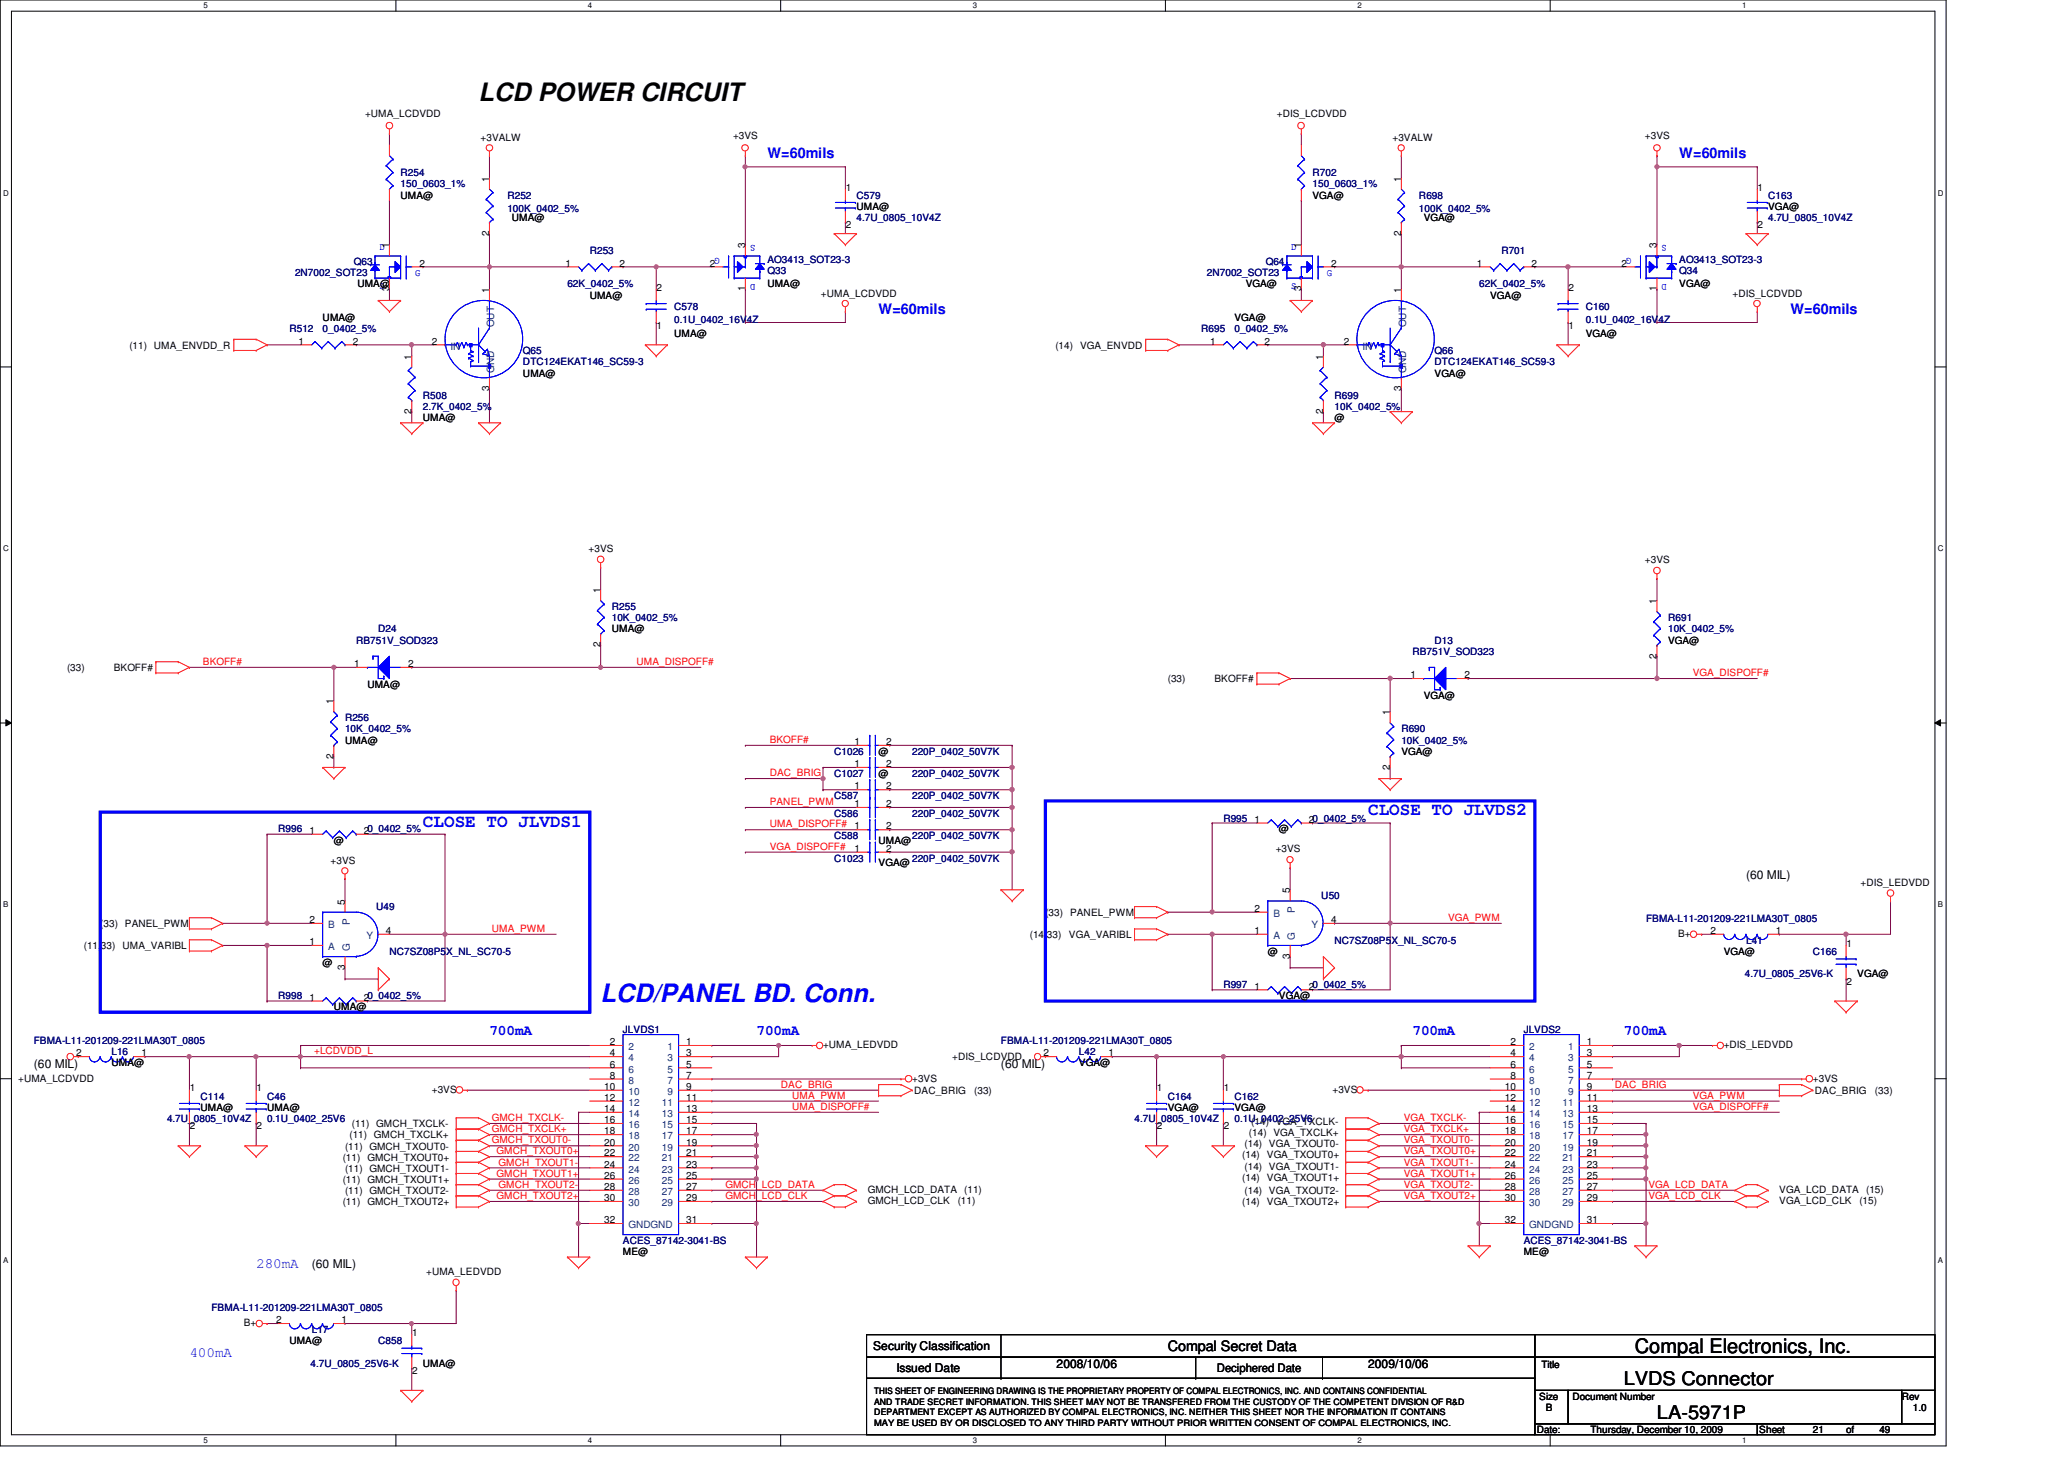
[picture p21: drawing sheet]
<svg xmlns="http://www.w3.org/2000/svg" width="297mm" height="210mm" viewBox="0 0 297 210" stroke-linecap="round" stroke-linejoin="round" font-family="sans-serif">
<defs><g id="words">
<text font-size="3.6" x="68.9" y="14.6">LCD POWER CIRCUIT</text>
<text font-size="3.6" fill="#00f" x="86.4" y="144.2">LCD/PANEL BD. Conn.</text>
<text font-size="2.9" x="235.3" y="194.6">Compal Electronics, Inc.</text>
<g font-size="2.7">
<text x="233.7" y="199.3">LVDS Connector</text>
<text x="238.5" y="204.1">LA-5971P</text>
</g>
<g font-size="2.5" fill="#00f">
<text x="60.9" y="118.9">CLOSE TO JLVDS1</text>
<text x="196.9" y="117.3">CLOSE TO JLVDS2</text>
</g>
<g font-size="2.1" fill="#00f">
<text x="110.4" y="22.7">W=60mils</text>
<text x="241.7" y="22.7">W=60mils</text>
<text x="126.4" y="45.1">W=60mils</text>
<text x="257.7" y="45.1">W=60mils</text>
<text x="70.4" y="148.9">700mA</text>
<text x="108.9" y="148.9">700mA</text>
<text x="203.3" y="148.9">700mA</text>
<text x="233.7" y="148.9">700mA</text>
<text x="36.9" y="182.5">280mA</text>
<text x="27.3" y="195.2">400mA</text>
</g>
<text font-size="2.1" x="168.1" y="194.4">Compal Secret Data</text>
<g font-size="1.7">
<text x="251.3" y="126.4">(60 MIL)</text>
<text x="4.9" y="153.6">(60 MIL)</text>
<text x="144.1" y="153.6">(60 MIL)</text>
<text x="44.9" y="182.5">(60 MIL)</text>
<text x="125.7" y="194.3">Security Classification</text>
<text x="129" y="197.3">Issued Date</text>
<text x="152.1" y="196.8">2008/10/06</text>
<text x="175.1" y="197.4">Deciphered Date</text>
<text x="196.9" y="196.8">2009/10/06</text>
</g>
<g font-size="1.4">
<text x="52.5" y="16.9">+UMA_LCDVDD</text>
<text x="183.8" y="16.9">+DIS_LCDVDD</text>
<text x="69.2" y="20.2">+3VALW</text>
<text x="105.5" y="20.1">+3VS</text>
<text x="200.4" y="20.2">+3VALW</text>
<text x="236.7" y="20.1">+3VS</text>
<text x="57.7" y="28.6">UMA@</text>
<text x="70.4" y="26.1" transform="rotate(-90 70.4 26.1)">1</text>
<text x="121.7" y="27.4">1</text>
<text x="188.9" y="28.6">VGA@</text>
<text x="201.6" y="26.1" transform="rotate(-90 201.6 26.1)">1</text>
<text x="252.9" y="27.4">1</text>
<text x="56" y="35.7" transform="rotate(-90 56 35.7)">1</text>
<text x="70.4" y="33.9" transform="rotate(-90 70.4 33.9)">2</text>
<text x="73.7" y="31.7">UMA@</text>
<text x="107.2" y="35.7" transform="rotate(-90 107.2 35.7)">3</text>
<text x="121.7" y="32.9">2</text>
<text x="123.3" y="30.2">UMA@</text>
<text x="187.2" y="35.7" transform="rotate(-90 187.2 35.7)">1</text>
<text x="201.6" y="33.9" transform="rotate(-90 201.6 33.9)">2</text>
<text x="204.9" y="31.7">VGA@</text>
<text x="238.4" y="35.7" transform="rotate(-90 238.4 35.7)">3</text>
<text x="252.9" y="32.9">2</text>
<text x="254.5" y="30.2">VGA@</text>
<text x="51.4" y="41.4">UMA@</text>
<text x="56" y="41.9" transform="rotate(-90 56 41.9)">3</text>
<text x="60.4" y="38.4">2</text>
<text x="81.4" y="38.4">1</text>
<text x="89.2" y="38.4">2</text>
<text x="94.5" y="41.8">2</text>
<text x="102.1" y="38.4">2</text>
<text x="107.2" y="41.9" transform="rotate(-90 107.2 41.9)">1</text>
<text x="110.4" y="41.4">UMA@</text>
<text x="179.3" y="41.4">VGA@</text>
<text x="187.2" y="41.9" transform="rotate(-90 187.2 41.9)">3</text>
<text x="191.6" y="38.4">2</text>
<text x="212.6" y="38.4">1</text>
<text x="220.4" y="38.4">2</text>
<text x="225.7" y="41.8">2</text>
<text x="233.4" y="38.4">2</text>
<text x="238.4" y="41.9" transform="rotate(-90 238.4 41.9)">1</text>
<text x="241.7" y="41.4">VGA@</text>
<text x="46.4" y="46.2">UMA@</text>
<text x="70.4" y="42.1" transform="rotate(-90 70.4 42.1)">1</text>
<text x="84.9" y="43">UMA@</text>
<text x="94.5" y="47.3">1</text>
<text x="118.1" y="42.8">+UMA_LCDVDD</text>
<text x="177.7" y="46.2">VGA@</text>
<text x="201.6" y="42.1" transform="rotate(-90 201.6 42.1)">1</text>
<text x="214.5" y="43">VGA@</text>
<text x="225.7" y="47.3">1</text>
<text x="249.3" y="42.8">+DIS_LCDVDD</text>
<text x="18.6" y="50.2">(11) UMA_ENVDD_R</text>
<text x="43" y="49.6">1</text>
<text x="50.8" y="49.6">2</text>
<text x="59.2" y="51.7" transform="rotate(-90 59.2 51.7)">1</text>
<text x="62.1" y="49.6">2</text>
<text x="97" y="48.4">UMA@</text>
<text x="151.9" y="50.2">(14) VGA_ENVDD</text>
<text x="174.2" y="49.6">1</text>
<text x="182" y="49.6">2</text>
<text x="190.4" y="51.7" transform="rotate(-90 190.4 51.7)">1</text>
<text x="193.4" y="49.6">2</text>
<text x="228.2" y="48.4">VGA@</text>
<text x="59.2" y="59.5" transform="rotate(-90 59.2 59.5)">2</text>
<text x="70.4" y="56.3" transform="rotate(-90 70.4 56.3)">3</text>
<text x="75.3" y="54.2">UMA@</text>
<text x="190.4" y="59.5" transform="rotate(-90 190.4 59.5)">2</text>
<text x="201.6" y="56.3" transform="rotate(-90 201.6 56.3)">3</text>
<text x="206.5" y="54.2">VGA@</text>
<text x="60.9" y="60.6">UMA@</text>
<text x="192.1" y="60.6">@</text>
<text x="84.7" y="79.5">+3VS</text>
<text x="236.7" y="81.1">+3VS</text>
<text x="86.4" y="85.3" transform="rotate(-90 86.4 85.3)">1</text>
<text x="238.4" y="86.9" transform="rotate(-90 238.4 86.9)">1</text>
<text x="51" y="96">1</text>
<text x="58.8" y="96">2</text>
<text x="86.4" y="93.1" transform="rotate(-90 86.4 93.1)">2</text>
<text x="88" y="91">UMA@</text>
<text x="238.4" y="94.7" transform="rotate(-90 238.4 94.7)">2</text>
<text x="240.1" y="92.6">VGA@</text>
<text x="9.6" y="96.6">(33)</text>
<text x="16.4" y="96.6">BKOFF#</text>
<text x="48" y="101.3" transform="rotate(-90 48 101.3)">1</text>
<text x="52.9" y="99">UMA@</text>
<text x="168.1" y="98.2">(33)</text>
<text x="174.8" y="98.2">BKOFF#</text>
<text x="203" y="97.6">1</text>
<text x="204.9" y="100.6">VGA@</text>
<text x="210.8" y="97.6">2</text>
<text x="49.7" y="107">UMA@</text>
<text x="123" y="107.2">1</text>
<text x="127.5" y="107.2">2</text>
<text x="200" y="102.9" transform="rotate(-90 200 102.9)">1</text>
<text x="48" y="109.1" transform="rotate(-90 48 109.1)">2</text>
<text x="123" y="113.6">1</text>
<text x="123" y="110.4">1</text>
<text x="126.4" y="111.8">@</text>
<text x="126.4" y="108.6">@</text>
<text x="127.5" y="113.6">2</text>
<text x="127.5" y="110.4">2</text>
<text x="200" y="110.7" transform="rotate(-90 200 110.7)">2</text>
<text x="201.7" y="108.6">VGA@</text>
<text x="44.5" y="120">1</text>
<text x="52.4" y="120">20_0402_5%</text>
<text x="123" y="119.3">1</text>
<text x="123" y="116.1">1</text>
<text x="127.5" y="119.3">2</text>
<text x="127.5" y="116.1">2</text>
<text x="180.5" y="118.4">1</text>
<text x="184.1" y="119.8">@</text>
<text x="188.4" y="118.4">20_0402_5%</text>
<text x="47.6" y="124.2">+3VS</text>
<text x="48" y="121.4">@</text>
<text x="123" y="122.6">1</text>
<text x="126.4" y="124.6">VGA@</text>
<text x="126.4" y="121.4">UMA@</text>
<text x="127.5" y="122.6">2</text>
<text x="183.6" y="122.6">+3VS</text>
<text x="49.6" y="130.1" transform="rotate(-90 49.6 130.1)">5</text>
<text x="150.4" y="131.8">(33) PANEL_PWM</text>
<text x="180.5" y="131.2">2</text>
<text x="185.6" y="128.5" transform="rotate(-90 185.6 128.5)">5</text>
<text x="267.8" y="127.5">+DIS_LEDVDD</text>
<text x="12.1" y="136.6">(11,33)</text>
<text x="14.4" y="133.4">(33) PANEL_PWM</text>
<text x="17.6" y="136.6">UMA_VARIBL</text>
<text x="44.5" y="132.8">2</text>
<text x="44.5" y="136">1</text>
<text x="55.5" y="134.4">4</text>
<text x="148.2" y="135">(14,33)</text>
<text x="153.8" y="135">VGA_VARIBL</text>
<text x="180.5" y="134.4">1</text>
<text x="182.5" y="137.4">@</text>
<text x="185.6" y="137.9" transform="rotate(-90 185.6 137.9)">3</text>
<text x="191.6" y="132.8">4</text>
<text x="241.5" y="134.8">B+</text>
<text x="246.2" y="134.4">2</text>
<text x="248.1" y="137.4">VGA@</text>
<text x="255.6" y="134.4">1</text>
<text x="265.7" y="136.2">1</text>
<text x="44.5" y="144">1</text>
<text x="46.4" y="139">@</text>
<text x="49.6" y="139.5" transform="rotate(-90 49.6 139.5)">3</text>
<text x="52.4" y="144">20_0402_5%</text>
<text x="180.5" y="142.4">1</text>
<text x="184.1" y="143.8">VGA@</text>
<text x="188.4" y="142.4">20_0402_5%</text>
<text x="265.7" y="141.7">2</text>
<text x="267.3" y="140.6">VGA@</text>
<text x="48" y="145.4">UMA@</text>
<text x="2.6" y="155.6">+UMA_LCDVDD</text>
<text x="11" y="152">2</text>
<text x="16" y="153.4">UMA@</text>
<text x="20.4" y="152">1</text>
<text x="87.8" y="150.4">2</text>
<text x="87.8" y="152">4</text>
<text x="87.8" y="153.6">6</text>
<text x="87.8" y="155.2">8</text>
<text x="98.8" y="150.4">1</text>
<text x="98.8" y="152">3</text>
<text x="98.8" y="153.6">5</text>
<text x="98.8" y="155.2">7</text>
<text x="118.4" y="150.8">+UMA_LEDVDD</text>
<text x="131.3" y="155.6">+3VS</text>
<text x="137" y="152.4">+DIS_LCDVDD</text>
<text x="150.2" y="152">2</text>
<text x="155.3" y="153.4">VGA@</text>
<text x="159.6" y="152">1</text>
<text x="217.4" y="150.4">2</text>
<text x="217.4" y="152">4</text>
<text x="217.4" y="153.6">6</text>
<text x="217.4" y="155.2">8</text>
<text x="228.4" y="150.4">1</text>
<text x="228.4" y="152">3</text>
<text x="228.4" y="153.6">5</text>
<text x="228.4" y="155.2">7</text>
<text x="248.1" y="150.8">+DIS_LEDVDD</text>
<text x="260.9" y="155.6">+3VS</text>
<text x="27.3" y="157">1</text>
<text x="28.9" y="159.8">UMA@</text>
<text x="36.9" y="157">1</text>
<text x="38.4" y="159.8">UMA@</text>
<text x="62.1" y="157.2">+3VS</text>
<text x="86.9" y="156.8">10</text>
<text x="86.9" y="158.4">12</text>
<text x="86.9" y="160">14</text>
<text x="86.9" y="161.6">16</text>
<text x="98.8" y="156.8">9</text>
<text x="98.8" y="158.4">11</text>
<text x="98.8" y="160">13</text>
<text x="98.8" y="161.6">15</text>
<text x="131.6" y="157.4">DAC_BRIG</text>
<text x="140.2" y="157.4">(33)</text>
<text x="166.5" y="157">1</text>
<text x="168.1" y="159.8">VGA@</text>
<text x="176.1" y="157">1</text>
<text x="177.7" y="159.8">VGA@</text>
<text x="180.1" y="161.9">(14) VGA_TXCLK-</text>
<text x="191.8" y="157.2">+3VS</text>
<text x="216.6" y="156.8">10</text>
<text x="216.6" y="158.4">12</text>
<text x="216.6" y="160">14</text>
<text x="216.6" y="161.6">16</text>
<text x="228.4" y="156.8">9</text>
<text x="228.4" y="158.4">11</text>
<text x="228.4" y="160">13</text>
<text x="228.4" y="161.6">15</text>
<text x="261.2" y="157.4">DAC_BRIG</text>
<text x="269.8" y="157.4">(33)</text>
<text x="27.3" y="162.5">2</text>
<text x="36.9" y="162.5">2</text>
<text x="49.3" y="167">(11) GMCH_TXOUT0+</text>
<text x="49.7" y="165.4">(11) GMCH_TXOUT0-</text>
<text x="50.3" y="163.8">(11) GMCH_TXCLK+</text>
<text x="50.6" y="162.2">(11) GMCH_TXCLK-</text>
<text x="86.9" y="163.2">18</text>
<text x="86.9" y="164.8">20</text>
<text x="86.9" y="166.4">22</text>
<text x="86.9" y="168">24</text>
<text x="98.8" y="163.2">17</text>
<text x="98.8" y="164.8">19</text>
<text x="98.8" y="166.4">21</text>
<text x="98.8" y="168">23</text>
<text x="166.5" y="162.5">2</text>
<text x="176.1" y="162.5">2</text>
<text x="178.8" y="166.7">(14) VGA_TXOUT0+</text>
<text x="179.1" y="165.1">(14) VGA_TXOUT0-</text>
<text x="179.7" y="163.4">(14) VGA_TXCLK+</text>
<text x="216.6" y="163.2">18</text>
<text x="216.6" y="164.8">20</text>
<text x="216.6" y="166.4">22</text>
<text x="216.6" y="168">24</text>
<text x="228.4" y="163.2">17</text>
<text x="228.4" y="164.8">19</text>
<text x="228.4" y="166.4">21</text>
<text x="228.4" y="168">23</text>
<text x="49.3" y="170.2">(11) GMCH_TXOUT1+</text>
<text x="49.3" y="173.4">(11) GMCH_TXOUT2+</text>
<text x="49.7" y="168.6">(11) GMCH_TXOUT1-</text>
<text x="49.7" y="171.8">(11) GMCH_TXOUT2-</text>
<text x="86.9" y="169.6">26</text>
<text x="86.9" y="171.2">28</text>
<text x="86.9" y="172.8">30</text>
<text x="98.8" y="169.6">25</text>
<text x="98.8" y="171.2">27</text>
<text x="98.8" y="172.8">29</text>
<text x="124.9" y="171.6">GMCH_LCD_DATA</text>
<text x="124.9" y="173.2">GMCH_LCD_CLK</text>
<text x="137.8" y="173.2">(11)</text>
<text x="138.8" y="171.6">(11)</text>
<text x="178.8" y="173.4">(14) VGA_TXOUT2+</text>
<text x="178.8" y="169.9">(14) VGA_TXOUT1+</text>
<text x="179.1" y="171.8">(14) VGA_TXOUT2-</text>
<text x="179.1" y="168.3">(14) VGA_TXOUT1-</text>
<text x="216.6" y="169.6">26</text>
<text x="216.6" y="171.2">28</text>
<text x="216.6" y="172.8">30</text>
<text x="228.4" y="169.6">25</text>
<text x="228.4" y="171.2">27</text>
<text x="228.4" y="172.8">29</text>
<text x="256.1" y="173.2">VGA_LCD_CLK</text>
<text x="256.1" y="171.6">VGA_LCD_DATA</text>
<text x="267.6" y="173.2">(15)</text>
<text x="268.6" y="171.6">(15)</text>
<text x="86.9" y="176">32</text>
<text x="98.8" y="176">31</text>
<text x="216.6" y="176">32</text>
<text x="228.4" y="176">31</text>
<text x="61.3" y="183.5">+UMA_LEDVDD</text>
<text x="89.7" y="180.6">ME@</text>
<text x="219.3" y="180.6">ME@</text>
<text x="35.1" y="190.8">B+</text>
<text x="39.7" y="190.4">2</text>
<text x="49.1" y="190.4">1</text>
<text x="41.7" y="193.4">UMA@</text>
<text x="59.3" y="192.2">1</text>
<text x="59.3" y="197.7">2</text>
<text x="60.9" y="196.6">UMA@</text>
<text x="221.8" y="196.8">Title</text>
<text x="221.5" y="201.4">Size</text>
<text x="222.5" y="203">B</text>
<text x="226.3" y="201.4">Document Number</text>
<text x="273.7" y="201.4">Rev</text>
<text x="275.3" y="203">1.0</text>
<text x="221.2" y="206.2">Date:</text>
<text x="228.9" y="206.2">Thursday, December 10, 2009</text>
<text x="253.2" y="206.2">Sheet</text>
<text x="260.9" y="206.2">21</text>
<text x="265.7" y="206.2">of</text>
<text x="270.5" y="206.2">49</text>
</g>
<g font-size="1.4" fill="#000080">
<text x="57.7" y="25.4">R254</text>
<text x="57.7" y="27">150_0603_1%</text>
<text x="73" y="28.6">R252</text>
<text x="123.3" y="28.6">C579</text>
<text x="188.9" y="25.4">R702</text>
<text x="188.9" y="27">150_0603_1%</text>
<text x="204.2" y="28.6">R698</text>
<text x="254.5" y="28.6">C163</text>
<text x="73" y="30.5">100K_0402_5%</text>
<text x="123.3" y="31.7">4.7U_0805_10V4Z</text>
<text x="204.2" y="30.5">100K_0402_5%</text>
<text x="254.5" y="31.7">4.7U_0805_10V4Z</text>
<text x="42.5" y="39.8">2N7002_SOT23</text>
<text x="50.9" y="38.2">Q63</text>
<text x="81.7" y="41.4">62K_0402_5%</text>
<text x="84.9" y="36.6">R253</text>
<text x="110.4" y="39.5">Q33</text>
<text x="110.4" y="37.8">AO3413_SOT23-3</text>
<text x="173.7" y="39.8">2N7002_SOT23</text>
<text x="182.2" y="38.2">Q64</text>
<text x="212.9" y="41.4">62K_0402_5%</text>
<text x="216.1" y="36.6">R701</text>
<text x="241.7" y="39.5">Q34</text>
<text x="241.7" y="37.8">AO3413_SOT23-3</text>
<text x="41.7" y="47.8">R512</text>
<text x="46.4" y="47.8">0_0402_5%</text>
<text x="97" y="44.6">C578</text>
<text x="97" y="46.5">0.1U_0402_16V4Z</text>
<text x="172.9" y="47.8">R695</text>
<text x="177.7" y="47.8">0_0402_5%</text>
<text x="228.2" y="44.6">C160</text>
<text x="228.2" y="46.5">0.1U_0402_16V4Z</text>
<text x="75.3" y="51">Q65</text>
<text x="75.3" y="52.6">DTC124EKAT146_SC59-3</text>
<text x="206.5" y="51">Q66</text>
<text x="206.5" y="52.6">DTC124EKAT146_SC59-3</text>
<text x="60.9" y="57.4">R508</text>
<text x="60.9" y="59">2.7K_0402_5%</text>
<text x="192.1" y="57.4">R699</text>
<text x="192.1" y="59">10K_0402_5%</text>
<text x="88" y="87.8">R255</text>
<text x="88" y="89.4">10K_0402_5%</text>
<text x="240.1" y="89.4">R691</text>
<text x="51.3" y="92.6">RB751V_SOD323</text>
<text x="54.4" y="91">D24</text>
<text x="203.3" y="94.2">RB751V_SOD323</text>
<text x="206.5" y="92.6">D13</text>
<text x="240.1" y="91">10K_0402_5%</text>
<text x="49.7" y="103.8">R256</text>
<text x="49.7" y="105.4">10K_0402_5%</text>
<text x="201.7" y="105.4">R690</text>
<text x="201.7" y="107">10K_0402_5%</text>
<text x="120.1" y="111.8">C1027</text>
<text x="120.1" y="108.6">C1026</text>
<text x="131.3" y="111.8">220P_0402_50V7K</text>
<text x="131.3" y="108.6">220P_0402_50V7K</text>
<text x="40" y="119.8">R996</text>
<text x="120.1" y="115">C587</text>
<text x="120.1" y="117.5">C586</text>
<text x="131.3" y="115">220P_0402_50V7K</text>
<text x="131.3" y="117.5">220P_0402_50V7K</text>
<text x="176.1" y="118.2">R995</text>
<text x="120.1" y="124">C1023</text>
<text x="120.1" y="120.7">C588</text>
<text x="131.3" y="124">220P_0402_50V7K</text>
<text x="131.3" y="120.7">220P_0402_50V7K</text>
<text x="54.1" y="131">U49</text>
<text x="190.2" y="129.4">U50</text>
<text x="56" y="137.4">NC7SZ08P5X_NL_SC70-5</text>
<text x="192.1" y="135.8">NC7SZ08P5X_NL_SC70-5</text>
<text x="236.9" y="132.6">FBMA-L11-201209-221LMA30T_0805</text>
<text x="251.3" y="135.8">L41</text>
<text x="260.9" y="137.4">C166</text>
<text x="40" y="143.8">R998</text>
<text x="176.1" y="142.2">R997</text>
<text x="251.1" y="140.6">4.7U_0805_25V6-K</text>
<text x="89.7" y="148.6">JLVDS1</text>
<text x="219.3" y="148.6">JLVDS2</text>
<text x="4.9" y="150.2">FBMA-L11-201209-221LMA30T_0805</text>
<text x="16" y="151.8">L16</text>
<text x="144.1" y="150.2">FBMA-L11-201209-221LMA30T_0805</text>
<text x="155.3" y="151.8">L42</text>
<text x="24" y="161.4">4.7U_0805_10V4Z</text>
<text x="28.9" y="158.2">C114</text>
<text x="38.4" y="158.2">C46</text>
<text x="38.4" y="161.4">0.1U_0402_25V6</text>
<text x="163.3" y="161.4">4.7U_0805_10V4Z</text>
<text x="168.1" y="158.2">C164</text>
<text x="177.7" y="158.2">C162</text>
<text x="177.7" y="161.4">0.1U_0402_25V6</text>
<text x="89.7" y="179">ACES_87142-3041-BS</text>
<text x="219.3" y="179">ACES_87142-3041-BS</text>
<text x="30.4" y="188.6">FBMA-L11-201209-221LMA30T_0805</text>
<text x="44.9" y="191.8">L17</text>
<text x="44.7" y="196.6">4.7U_0805_25V6-K</text>
<text x="54.4" y="193.4">C858</text>
</g>
<g font-size="1.4" fill="#00f">
<text x="54.6" y="35.9">D</text>
<text x="108.7" y="35.3" transform="rotate(180 108.7 35.3)">S</text>
<text x="185.8" y="35.9">D</text>
<text x="239.9" y="35.3" transform="rotate(180 239.9 35.3)">S</text>
<text x="54.6" y="41.5">S</text>
<text x="59.7" y="39.8">G</text>
<text x="103.6" y="37.1" transform="rotate(180 103.6 37.1)">G</text>
<text x="108.7" y="40.9" transform="rotate(180 108.7 40.9)">D</text>
<text x="185.8" y="41.5">S</text>
<text x="191" y="39.8">G</text>
<text x="234.8" y="37.1" transform="rotate(180 234.8 37.1)">G</text>
<text x="239.9" y="40.9" transform="rotate(180 239.9 40.9)">D</text>
</g>
<g font-size="1.4" fill="#004080">
<text x="71.1" y="47.1" transform="rotate(-90 71.1 47.1)">OUT</text>
<text x="202.3" y="47.1" transform="rotate(-90 202.3 47.1)">OUT</text>
<text x="64.9" y="50.3">IN</text>
<text x="71.1" y="53.6" transform="rotate(-90 71.1 53.6)">GND</text>
<text x="196.1" y="50.3">IN</text>
<text x="202.3" y="53.6" transform="rotate(-90 202.3 53.6)">GND</text>
<text x="183.3" y="131.9">B</text>
<text x="186.3" y="131.4" transform="rotate(-90 186.3 131.4)">P</text>
<text x="47.2" y="133.5">B</text>
<text x="47.2" y="136.7">A</text>
<text x="50.3" y="136.8" transform="rotate(-90 50.3 136.8)">G</text>
<text x="50.3" y="133" transform="rotate(-90 50.3 133)">P</text>
<text x="52.7" y="135.1">Y</text>
<text x="183.3" y="135.1">A</text>
<text x="186.3" y="135.2" transform="rotate(-90 186.3 135.2)">G</text>
<text x="188.8" y="133.5">Y</text>
<text x="90.5" y="151.1">2</text>
<text x="90.5" y="152.7">4</text>
<text x="90.5" y="154.3">6</text>
<text x="90.5" y="155.9">8</text>
<text x="96.1" y="151.1">1</text>
<text x="96.1" y="152.7">3</text>
<text x="96.1" y="154.3">5</text>
<text x="96.1" y="155.9">7</text>
<text x="220.1" y="151.1">2</text>
<text x="220.1" y="152.7">4</text>
<text x="220.1" y="154.3">6</text>
<text x="220.1" y="155.9">8</text>
<text x="225.7" y="151.1">1</text>
<text x="225.7" y="152.7">3</text>
<text x="225.7" y="154.3">5</text>
<text x="225.7" y="155.9">7</text>
<text x="90.5" y="157.5">10</text>
<text x="90.5" y="159.1">12</text>
<text x="90.5" y="160.7">14</text>
<text x="95.2" y="159.1">11</text>
<text x="95.2" y="160.7">13</text>
<text x="96.1" y="157.5">9</text>
<text x="220.1" y="157.5">10</text>
<text x="220.1" y="159.1">12</text>
<text x="220.1" y="160.7">14</text>
<text x="224.9" y="159.1">11</text>
<text x="224.9" y="160.7">13</text>
<text x="225.7" y="157.5">9</text>
<text x="90.5" y="162.3">16</text>
<text x="90.5" y="163.9">18</text>
<text x="90.5" y="165.5">20</text>
<text x="90.5" y="167.1">22</text>
<text x="95.2" y="162.3">15</text>
<text x="95.2" y="163.9">17</text>
<text x="95.2" y="165.5">19</text>
<text x="95.2" y="167.1">21</text>
<text x="220.1" y="162.3">16</text>
<text x="220.1" y="163.9">18</text>
<text x="220.1" y="165.5">20</text>
<text x="220.1" y="167.1">22</text>
<text x="224.9" y="162.3">15</text>
<text x="224.9" y="163.9">17</text>
<text x="224.9" y="165.5">19</text>
<text x="224.9" y="167.1">21</text>
<text x="90.5" y="168.7">24</text>
<text x="90.5" y="170.3">26</text>
<text x="90.5" y="171.9">28</text>
<text x="90.5" y="173.5">30</text>
<text x="95.2" y="168.7">23</text>
<text x="95.2" y="170.3">25</text>
<text x="95.2" y="171.9">27</text>
<text x="95.2" y="173.5">29</text>
<text x="220.1" y="168.7">24</text>
<text x="220.1" y="170.3">26</text>
<text x="220.1" y="171.9">28</text>
<text x="220.1" y="173.5">30</text>
<text x="224.9" y="168.7">23</text>
<text x="224.9" y="170.3">25</text>
<text x="224.9" y="171.9">27</text>
<text x="224.9" y="173.5">29</text>
<text x="90.5" y="176.7">GNDGND</text>
<text x="220.1" y="176.7">GNDGND</text>
</g>
<g font-size="1.4" fill="#f00">
<text x="29.2" y="95.7">BKOFF#</text>
<text x="91.6" y="95.7">UMA_DISPOFF#</text>
<text x="243.6" y="97.3">VGA_DISPOFF#</text>
<text x="110.8" y="106.9">BKOFF#</text>
<text x="110.8" y="111.7">DAC_BRIG</text>
<text x="110.8" y="115.8">PANEL_PWM</text>
<text x="110.8" y="119">UMA_DISPOFF#</text>
<text x="110.8" y="122.3">VGA_DISPOFF#</text>
<text x="70.8" y="134.1">UMA_PWM</text>
<text x="208.4" y="132.5">VGA_PWM</text>
<text x="45.2" y="151.7">+LCDVDD_L</text>
<text x="70.8" y="161.3">GMCH_TXCLK-</text>
<text x="112.4" y="156.5">DAC_BRIG</text>
<text x="114" y="159.7">UMA_DISPOFF#</text>
<text x="114" y="158.1">UMA_PWM</text>
<text x="202" y="161.3">VGA_TXCLK-</text>
<text x="232.4" y="156.5">DAC_BRIG</text>
<text x="243.6" y="159.7">VGA_DISPOFF#</text>
<text x="243.6" y="158.1">VGA_PWM</text>
<text x="70.8" y="164.5">GMCH_TXOUT0-</text>
<text x="70.8" y="162.9">GMCH_TXCLK+</text>
<text x="71.5" y="166.1">GMCH_TXOUT0+</text>
<text x="71.8" y="167.7">GMCH_TXOUT1-</text>
<text x="202" y="167.7">VGA_TXOUT1-</text>
<text x="202" y="164.5">VGA_TXOUT0-</text>
<text x="202" y="166.1">VGA_TXOUT0+</text>
<text x="202" y="162.9">VGA_TXCLK+</text>
<text x="71.5" y="169.3">GMCH_TXOUT1+</text>
<text x="71.5" y="172.5">GMCH_TXOUT2+</text>
<text x="71.8" y="170.9">GMCH_TXOUT2-</text>
<text x="104.4" y="170.9">GMCH_LCD_DATA</text>
<text x="104.4" y="172.5">GMCH_LCD_CLK</text>
<text x="202" y="172.5">VGA_TXOUT2+</text>
<text x="202" y="170.9">VGA_TXOUT2-</text>
<text x="202" y="169.3">VGA_TXOUT1+</text>
<text x="237.2" y="170.9">VGA_LCD_DATA</text>
<text x="237.2" y="172.5">VGA_LCD_CLK</text>
</g>
<g font-size="1.3">
<text x="125.8" y="203.6">DEPARTMENT EXCEPT AS AUTHORIZED BY COMPAL ELECTRONICS, INC. NEITHER THIS SHEET NOR THE INFORMATION IT CONTAINS</text>
<text x="125.8" y="200.6">THIS SHEET OF ENGINEERING DRAWING IS THE PROPRIETARY PROPERTY OF COMPAL ELECTRONICS, INC. AND CONTAINS CONFIDENTIAL</text>
<text x="125.8" y="202.1">AND TRADE SECRET INFORMATION. THIS SHEET MAY NOT BE TRANSFERED FROM THE CUSTODY OF THE COMPETENT DIVISION OF R&amp;D</text>
<text x="125.8" y="205.1">MAY BE USED BY OR DISCLOSED TO ANY THIRD PARTY WITHOUT PRIOR WRITTEN CONSENT OF COMPAL ELECTRONICS, INC.</text>
</g>
<g font-size="1.1">
<text x="29.3" y="1.1">5</text>
<text x="84.6" y="1.1">4</text>
<text x="140" y="1.1">3</text>
<text x="195.4" y="1.1">2</text>
<text x="250.7" y="1.1">1</text>
<text x=".5" y="28.2">D</text>
<text x="278.9" y="28.2">D</text>
<text x=".5" y="79.3">C</text>
<text x="278.9" y="79.3">C</text>
<text x=".5" y="130.6">B</text>
<text x="278.9" y="130.6">B</text>
<text x=".5" y="181.7">A</text>
<text x="278.9" y="181.7">A</text>
<text x="29.3" y="207.6">5</text>
<text x="84.6" y="207.6">4</text>
<text x="140" y="207.6">3</text>
<text x="195.4" y="207.6">2</text>
<text x="250.7" y="207.6">1</text>
</g>
</g></defs>
<path d="M0 0h280.1v208h-280.1zM1.6 1.6h276.9v204.8h-276.9z" fill="none" stroke="#000" stroke-width=".14"/>
<g fill="#fff">
<path d="M29.3 .2h.6v1.2h-.6z"/>
<path d="M29.3 206.6h.6v1.2h-.6z"/>
</g>
<path d="M57 0v1.6M57 206.4v1.6" fill="none" stroke="#000" stroke-width=".14"/>
<g fill="#fff">
<path d="M84.6 .2h.6v1.2h-.6z"/>
<path d="M84.6 206.6h.6v1.2h-.6z"/>
</g>
<path d="M112.3 0v1.6M112.3 206.4v1.6" fill="none" stroke="#000" stroke-width=".14"/>
<g fill="#fff">
<path d="M140 .2h.6v1.2h-.6z"/>
<path d="M140 206.6h.6v1.2h-.6z"/>
</g>
<path d="M167.7 0v1.6M167.7 206.4v1.6" fill="none" stroke="#000" stroke-width=".14"/>
<g fill="#fff">
<path d="M195.4 .2h.6v1.2h-.6z"/>
<path d="M195.4 206.6h.6v1.2h-.6z"/>
</g>
<path d="M223.1 0v1.6M223.1 206.4v1.6" fill="none" stroke="#000" stroke-width=".14"/>
<g fill="#fff">
<path d="M250.7 .2h.6v1.2h-.6z"/>
<path d="M250.7 206.6h.6v1.2h-.6z"/>
<path d="M.5 27.2h.7v1.2h-.7z"/>
<path d="M278.9 27.2h.8v1.2h-.8z"/>
<path d="M.5 78.4h.7v1.1h-.7z"/>
<path d="M278.9 78.4h.8v1.1h-.8z"/>
</g>
<path d="M0 52.8h1.6M278.5 52.8h1.6" fill="none" stroke="#000" stroke-width=".14"/>
<g fill="#fff">
<path d="M.5 129.6h.7v1.2h-.7z"/>
<path d="M278.9 129.6h.7v1.2h-.7z"/>
</g>
<path d="M0 104h1.6M.8 103.5l.8 .5-.8 .4zM278.5 104l.8-.5v.9zM278.5 104h1.6" fill="none" stroke="#000" stroke-width=".14"/>
<path d="M.8 103.5l.8 .5-.8 .4zM278.5 104l.8-.5v.9z" fill="#000"/>
<g fill="#fff">
<path d="M.5 180.8h.7v1.1h-.7z"/>
<path d="M278.9 180.8h.7v1.1h-.7z"/>
</g>
<path d="M0 155.2h1.6M278.5 155.2h1.6" fill="none" stroke="#000" stroke-width=".14"/>
<path d="M107.3 116.2h.1M107.3 119.4h.1M107.3 116.2h16M107.3 119.4h16M118.4 113.6h.1M118.4 113.6h4.9M128.1 113.6h.1M128.1 113.6h17.6" fill="none" stroke="#800040" stroke-width=".14"/>
<circle cx="145.6" cy="113.6" r=".32" fill="#f0f"/>
<circle cx="145.6" cy="113.6" r=".32" fill="none" stroke="#f0f" stroke-width=".14"/>
<path d="M128.1 116.2h.1M128.1 116.2h17.6M145.7 122.6h.1M145.7 122.6v5.4" fill="none" stroke="#800040" stroke-width=".14"/>
<circle cx="145.7" cy="116.2" r=".31" fill="#f0f"/>
<circle cx="145.7" cy="116.2" r=".31" fill="none" stroke="#f0f" stroke-width=".14"/>
<g fill="none" stroke="#800040" stroke-width=".14">
<path d="M128.1 119.4h.1M145.7 116.2h.1M145.7 113.6h.1M145.7 113.6v5.8h-17.6M102.4 156.8h.1M102.4 156.8h24M70.4 168h.1M70.4 169.6h.1M70.4 166.4h.1M70.4 164.8h.1M70.4 163.2h.1M70.4 161.6h.1"/>
<path d="M70.4 168h14.5M70.4 169.6h14.5M70.4 166.4h14.5M70.4 164.8h14.5M70.4 163.2h14.5M70.4 161.6h14.5M102.4 171.2h.1M102.4 172.8h.1M102.4 160h.1M102.4 161.6h.1M102.4 176h.1M102.4 171.2h16"/>
<path d="M102.4 172.8h16M102.4 161.6h6.5M102.4 160h24M102.4 176h6.5M108.9 163.2h.1M108.9 163.2v1.6"/>
</g>
<circle cx="108.8" cy="176" r=".3" fill="#f0f"/>
<circle cx="108.8" cy="176" r=".3" fill="none" stroke="#f0f" stroke-width=".14"/>
<path d="M102.4 169.6h.1M102.4 168h.1M102.4 168h6.5M108.9 176h.1M108.9 168h.1M108.9 168v1.6h-6.5M108.9 176v4.8" fill="none" stroke="#800040" stroke-width=".14"/>
<circle cx="108.8" cy="168" r=".3" fill="#f0f"/>
<circle cx="108.8" cy="168" r=".3" fill="none" stroke="#f0f" stroke-width=".14"/>
<path d="M102.4 166.4h.1M102.4 166.4h6.5" fill="none" stroke="#800040" stroke-width=".14"/>
<circle cx="108.8" cy="166.4" r=".3" fill="#f0f"/>
<circle cx="108.8" cy="166.4" r=".3" fill="none" stroke="#f0f" stroke-width=".14"/>
<path d="M102.4 164.8h.1M102.4 163.2h.1M102.4 164.8h6.5M102.4 163.2h6.5M108.9 166.4h.1M108.9 166.4v1.6" fill="none" stroke="#800040" stroke-width=".14"/>
<circle cx="108.8" cy="163.2" r=".3" fill="#f0f"/>
<circle cx="108.8" cy="163.2" r=".3" fill="none" stroke="#f0f" stroke-width=".14"/>
<path d="M102.4 152h.1M102.4 150.4h.1M102.4 150.4h14.5M112.1 150.4h.1M112.1 150.4v1.6h-9.7" fill="none" stroke="#800040" stroke-width=".14"/>
<circle cx="112.1" cy="150.4" r=".3" fill="#f0f"/>
<circle cx="112.1" cy="150.4" r=".3" fill="none" stroke="#f0f" stroke-width=".14"/>
<path d="M20.9 152h.1M20.9 152h6.4M27.3 152h.1M27.3 152v4.8M36.9 152h.1M36.9 152v4.8M43.3 152h.1M43.3 152h41.6M27.3 161.6h.1M27.3 161.6v3.2M36.9 161.6h.1M36.9 161.6v3.2" fill="none" stroke="#800040" stroke-width=".14"/>
<circle cx="43.2" cy="152" r=".3" fill="#f0f"/>
<circle cx="43.2" cy="152" r=".3" fill="none" stroke="#f0f" stroke-width=".14"/>
<path d="M27.3 152h.1M27.3 152h9.6" fill="none" stroke="#800040" stroke-width=".14"/>
<circle cx="27.2" cy="152" r=".3" fill="#f0f"/>
<circle cx="27.2" cy="152" r=".3" fill="none" stroke="#f0f" stroke-width=".14"/>
<g fill="none" stroke="#800040" stroke-width=".14">
<path d="M43.3 150.4h.1M43.3 153.6h.1M43.3 152h.1M43.3 150.4h41.6M43.3 153.6h41.6M43.3 152v1.6M67.3 156.8h.1M67.3 156.8h17.6M102.4 155.2h.1M102.4 155.2h27.3M38.4 190.4h.1M38.4 190.4h1.6"/>
<path d="M49.7 190.4h.1M59.3 190.4h.1M59.3 196.8h.1M59.3 190.4v1.6M59.3 196.8v3.2M65.7 185.6h.1M65.7 185.6v4.8h-16"/>
</g>
<circle cx="59.2" cy="190.4" r=".3" fill="#f0f"/>
<circle cx="59.2" cy="190.4" r=".3" fill="none" stroke="#f0f" stroke-width=".14"/>
<path d="M108.9 169.6h.1M108.9 169.6v6.4" fill="none" stroke="#800040" stroke-width=".14"/>
<circle cx="108.8" cy="169.6" r=".31" fill="#f0f"/>
<circle cx="108.8" cy="169.6" r=".31" fill="none" stroke="#f0f" stroke-width=".14"/>
<path d="M108.9 164.8h.1M108.9 164.8v1.6" fill="none" stroke="#800040" stroke-width=".14"/>
<circle cx="108.8" cy="164.8" r=".3" fill="#f0f"/>
<circle cx="108.8" cy="164.8" r=".3" fill="none" stroke="#f0f" stroke-width=".14"/>
<path d="M232.1 152h.1M232.1 150.4h.1M232.1 150.4h14.4M241.7 150.4h.1M241.7 150.4v1.6h-9.6M108.9 161.6h.1M108.9 161.6v1.6" fill="none" stroke="#800040" stroke-width=".14"/>
<circle cx="241.7" cy="150.4" r=".31" fill="#f0f"/>
<circle cx="241.7" cy="150.4" r=".31" fill="none" stroke="#f0f" stroke-width=".14"/>
<path d="M201.7 150.4h.1M201.7 152h.1M201.7 153.6h.1M201.7 150.4h12.8M201.7 152h12.8M201.7 150.4v3.2M201.7 153.6h12.8" fill="none" stroke="#800040" stroke-width=".14"/>
<circle cx="201.7" cy="152" r=".31" fill="#f0f"/>
<circle cx="201.7" cy="152" r=".31" fill="none" stroke="#f0f" stroke-width=".14"/>
<g fill="none" stroke="#800040" stroke-width=".14">
<path d="M102.4 158.4h.1M102.4 158.4h24M232.1 155.2h.1M232.1 156.8h.1M232.1 158.4h.1M232.1 155.2h27.2M232.1 156.8h24M232.1 158.4h24M70.4 172.8h.1M70.4 171.2h.1M70.4 172.8h14.5M70.4 171.2h14.5"/>
<path d="M83.3 176h.1M83.3 160h.1M83.3 160h1.6M83.3 176h1.6M83.3 160v20.8M198.5 168h.1M198.5 172.8h.1M198.5 171.2h.1M198.5 164.8h.1M198.5 166.4h.1M198.5 169.6h.1M198.5 161.6h.1"/>
<path d="M198.5 163.2h.1M198.5 168h16M198.5 172.8h16M198.5 171.2h16M198.5 164.8h16M198.5 166.4h16M198.5 169.6h16M198.5 161.6h16M198.5 163.2h16M232.1 160h.1M232.1 171.2h.1M232.1 172.8h.1"/>
<path d="M232.1 172.8h17.6M232.1 171.2h17.6M232.1 160h24"/>
</g>
<circle cx="83.2" cy="176" r=".3" fill="#f0f"/>
<circle cx="83.2" cy="176" r=".3" fill="none" stroke="#f0f" stroke-width=".14"/>
<path d="M212.9 160h.1M212.9 176h.1M212.9 160h1.6M212.9 176v3.2" fill="none" stroke="#800040" stroke-width=".14"/>
<circle cx="212.8" cy="176" r=".3" fill="#f0f"/>
<circle cx="212.8" cy="176" r=".3" fill="none" stroke="#f0f" stroke-width=".14"/>
<path d="M212.9 176h.1M212.9 160h.1M212.9 176h1.6M212.9 160v16M232.1 161.6h.1M232.1 163.2h.1M232.1 161.6h4.8M236.9 161.6h.1M236.9 161.6v1.6h-4.8" fill="none" stroke="#800040" stroke-width=".14"/>
<circle cx="236.9" cy="163.2" r=".3" fill="#f0f"/>
<circle cx="236.9" cy="163.2" r=".3" fill="none" stroke="#f0f" stroke-width=".14"/>
<path d="M232.1 164.8h.1M232.1 164.8h4.8M236.9 164.8h.1M236.9 164.8v1.6" fill="none" stroke="#800040" stroke-width=".14"/>
<circle cx="236.9" cy="164.8" r=".3" fill="#f0f"/>
<circle cx="236.9" cy="164.8" r=".3" fill="none" stroke="#f0f" stroke-width=".14"/>
<path d="M232.1 166.4h.1M232.1 166.4h4.8" fill="none" stroke="#800040" stroke-width=".14"/>
<circle cx="236.9" cy="166.4" r=".3" fill="#f0f"/>
<circle cx="236.9" cy="166.4" r=".3" fill="none" stroke="#f0f" stroke-width=".14"/>
<path d="M232.1 168h.1M232.1 168h4.8M236.9 168h.1M236.9 168v1.6" fill="none" stroke="#800040" stroke-width=".14"/>
<circle cx="236.9" cy="168" r=".3" fill="#f0f"/>
<circle cx="236.9" cy="168" r=".3" fill="none" stroke="#f0f" stroke-width=".14"/>
<path d="M232.1 169.6h.1M232.1 169.6h4.8" fill="none" stroke="#800040" stroke-width=".14"/>
<circle cx="236.8" cy="169.6" r=".31" fill="#f0f"/>
<circle cx="236.8" cy="169.6" r=".31" fill="none" stroke="#f0f" stroke-width=".14"/>
<path d="M236.9 176h.1M236.9 176v3.2" fill="none" stroke="#800040" stroke-width=".14"/>
<circle cx="236.9" cy="176" r=".3" fill="#f0f"/>
<circle cx="236.9" cy="176" r=".3" fill="none" stroke="#f0f" stroke-width=".14"/>
<g fill="none" stroke="#800040" stroke-width=".14">
<path d="M166.5 152h.1M166.5 152h9.6M176.1 152h.1M176.1 152v4.8M166.5 161.6h.1M166.5 161.6v3.2M176.1 161.6h.1M176.1 161.6v3.2M232.1 176h.1M236.9 169.6h.1M236.9 166.4h.1M236.9 163.2h.1"/>
<path d="M236.9 169.6v6.4h-4.8M236.9 163.2v1.6M236.9 166.4v1.6"/>
</g>
<circle cx="166.5" cy="152" r=".3" fill="#f0f"/>
<circle cx="166.5" cy="152" r=".3" fill="none" stroke="#f0f" stroke-width=".14"/>
<path d="M160.1 152h.1M160.1 152h6.4M166.5 152h.1M166.5 152v4.8M176.1 152h25.6M201.7 152h.1" fill="none" stroke="#800040" stroke-width=".14"/>
<circle cx="176.1" cy="152" r=".3" fill="#f0f"/>
<circle cx="176.1" cy="152" r=".3" fill="none" stroke="#f0f" stroke-width=".14"/>
<path d="M244.9 134.4h.1M244.9 134.4h1.6M256.1 134.4h.1M265.7 134.4h.1M265.7 134.4v1.6M272.1 129.6h.1M272.1 129.6v4.8h-16M265.7 140.8h.1M265.7 140.8v3.2" fill="none" stroke="#800040" stroke-width=".14"/>
<circle cx="265.7" cy="134.4" r=".31" fill="#f0f"/>
<circle cx="265.7" cy="134.4" r=".31" fill="none" stroke="#f0f" stroke-width=".14"/>
<path d="M107.3 122.6h.1M107.3 122.6h16M128.1 122.6h.1M128.1 122.6h17.6M196.9 156.8h.1M196.9 156.8h17.6" fill="none" stroke="#800040" stroke-width=".14"/>
<circle cx="145.7" cy="122.6" r=".31" fill="#f0f"/>
<circle cx="145.7" cy="122.6" r=".31" fill="none" stroke="#f0f" stroke-width=".14"/>
<path d="M145.7 119.4h.1M145.7 119.4v3.2" fill="none" stroke="#800040" stroke-width=".14"/>
<circle cx="145.7" cy="119.4" r=".31" fill="#f0f"/>
<circle cx="145.7" cy="119.4" r=".31" fill="none" stroke="#f0f" stroke-width=".14"/>
<path d="M36.9 152h.1M36.9 152h6.4" fill="none" stroke="#800040" stroke-width=".14"/>
<circle cx="36.8" cy="152" r=".3" fill="#f0f"/>
<circle cx="36.8" cy="152" r=".3" fill="none" stroke="#f0f" stroke-width=".14"/>
<path d="M107.3 107.2h.1M107.3 107.2h16M118.4 110.4h.1M118.4 110.4h4.9M128.1 107.2h.1M128.1 107.2h17.6M128.1 110.4h17.6M145.7 110.4h.1M145.7 110.4v3.2M43.3 150.4h.1M43.3 150.4v1.6" fill="none" stroke="#800040" stroke-width=".14"/>
<circle cx="145.7" cy="110.4" r=".31" fill="#f0f"/>
<circle cx="145.7" cy="110.4" r=".31" fill="none" stroke="#f0f" stroke-width=".14"/>
<path d="M107.3 112h.1M107.3 112h11.1M118.4 112h.1M118.4 110.4v1.6M145.7 107.2h.1M145.7 107.2v3.2" fill="none" stroke="#800040" stroke-width=".14"/>
<circle cx="118.4" cy="112" r=".3" fill="#f0f"/>
<circle cx="118.4" cy="112" r=".3" fill="none" stroke="#f0f" stroke-width=".14"/>
<path d="M190.5 59.2h.1M190.5 49.6h.1M190.5 49.6v1.6M190.5 59.2v1.6M190.5 49.6h3.2M27.3 96h.1M27.3 96h20.7M118.4 113.6h.1M118.4 112v1.6" fill="none" stroke="#800040" stroke-width=".14"/>
<circle cx="190.4" cy="49.6" r=".31" fill="#f0f"/>
<circle cx="190.4" cy="49.6" r=".31" fill="none" stroke="#f0f" stroke-width=".14"/>
<path d="M187.3 28.8h.1M187.3 28.8v6.4M201.7 38.4h.1M201.7 38.4v3.2M225.7 38.4h.1M225.7 38.4v3.2M225.7 38.4h8M169.7 49.6h.1M169.7 49.6h4.8M225.7 46.4h.1M225.7 46.4v3.2" fill="none" stroke="#800040" stroke-width=".14"/>
<circle cx="225.7" cy="38.4" r=".31" fill="#f0f"/>
<circle cx="225.7" cy="38.4" r=".31" fill="none" stroke="#f0f" stroke-width=".14"/>
<path d="M238.5 24h.1M238.5 24v11.2M238.5 41.6h.1M238.5 46.4h.1M238.5 41.6v4.8M252.9 44.8h.1M252.9 44.8v1.6h-14.4" fill="none" stroke="#800040" stroke-width=".14"/>
<circle cx="238.5" cy="24" r=".3" fill="#f0f"/>
<circle cx="238.5" cy="24" r=".3" fill="none" stroke="#f0f" stroke-width=".14"/>
<path d="M201.7 38.4h.1M201.7 38.4h11.2" fill="none" stroke="#800040" stroke-width=".14"/>
<circle cx="201.7" cy="38.4" r=".31" fill="#f0f"/>
<circle cx="201.7" cy="38.4" r=".31" fill="none" stroke="#f0f" stroke-width=".14"/>
<g fill="none" stroke="#800040" stroke-width=".14">
<path d="M187.3 19.2h.1M187.3 19.2v1.6M192.1 38.4h.1M201.7 22.4h.1M201.7 33.6h.1M201.7 33.6v4.8h-9.6M201.7 22.4v3.2M220.9 38.4h.1M220.9 38.4h4.8M238.5 22.4h.1M238.5 24h.1M238.5 22.4v1.6"/>
<path d="M238.5 24h14.4M252.9 24h.1M252.9 32h.1M252.9 24v3.2M252.9 32v1.6M59.3 59.2h.1M59.3 49.6h.1M59.3 49.6v1.6M59.3 59.2v1.6M59.3 49.6h3.1M187.3 41.6h.1M187.3 41.6v1.6"/>
<path d="M201.7 56h.1M201.7 56v3.2"/>
</g>
<circle cx="59.2" cy="49.6" r=".31" fill="#f0f"/>
<circle cx="59.2" cy="49.6" r=".31" fill="none" stroke="#f0f" stroke-width=".14"/>
<path d="M56 28.8h.1M56 28.8v6.4M51.3 49.6h.1M51.3 49.6h8M48 96h.1M48 96v4.8" fill="none" stroke="#800040" stroke-width=".14"/>
<circle cx="48" cy="96" r=".3" fill="#f0f"/>
<circle cx="48" cy="96" r=".3" fill="none" stroke="#f0f" stroke-width=".14"/>
<path d="M48 96h.1M48 96h3.3M185.7 97.6h.1M185.7 97.6h14.4M200.1 97.6h.1M200.1 97.6v4.8M211.3 97.6h.1M211.3 97.6h27.2M238.5 83.2h.1M238.5 83.2v3.2" fill="none" stroke="#800040" stroke-width=".14"/>
<circle cx="200.1" cy="97.6" r=".31" fill="#f0f"/>
<circle cx="200.1" cy="97.6" r=".31" fill="none" stroke="#f0f" stroke-width=".14"/>
<path d="M200.1 97.6h.1M200.1 97.6h3.2M238.5 97.6h.1M238.5 97.6h14.4M200.1 112h.1M200.1 110.4v1.6" fill="none" stroke="#800040" stroke-width=".14"/>
<circle cx="238.4" cy="97.6" r=".31" fill="#f0f"/>
<circle cx="238.4" cy="97.6" r=".31" fill="none" stroke="#f0f" stroke-width=".14"/>
<g fill="none" stroke="#800040" stroke-width=".14">
<path d="M70.4 38.4h.1M70.4 38.4v3.2M94.4 38.4h.1M94.4 38.4v3.2M94.4 38.4h8M38.4 49.6h.1M38.4 49.6h4.9M94.4 46.4h.1M94.4 46.4v3.2M182.5 49.6h.1M182.5 49.6h8M59.3 96h.1"/>
<path d="M59.3 96h27.1M238.5 94.4h.1M238.5 94.4v3.2M48 110.4h.1M48 108.8v1.6"/>
</g>
<circle cx="94.4" cy="38.4" r=".3" fill="#f0f"/>
<circle cx="94.4" cy="38.4" r=".3" fill="none" stroke="#f0f" stroke-width=".14"/>
<path d="M86.4 81.6h.1M86.4 96h.1M86.4 81.6v3.2M86.4 96h14.5" fill="none" stroke="#800040" stroke-width=".14"/>
<circle cx="86.4" cy="96" r=".3" fill="#f0f"/>
<circle cx="86.4" cy="96" r=".3" fill="none" stroke="#f0f" stroke-width=".14"/>
<path d="M107.3 24h.1M107.3 24v11.2M107.3 41.6h.1M107.3 46.4h.1M107.3 41.6v4.8M121.7 44.8h.1M121.7 44.8v1.6h-14.4M86.4 92.8h.1M86.4 92.8v3.2" fill="none" stroke="#800040" stroke-width=".14"/>
<circle cx="107.2" cy="24" r=".3" fill="#f0f"/>
<circle cx="107.2" cy="24" r=".3" fill="none" stroke="#f0f" stroke-width=".14"/>
<path d="M70.4 38.4h.1M70.4 38.4h11.3" fill="none" stroke="#800040" stroke-width=".14"/>
<circle cx="70.4" cy="38.4" r=".3" fill="#f0f"/>
<circle cx="70.4" cy="38.4" r=".3" fill="none" stroke="#f0f" stroke-width=".14"/>
<g fill="none" stroke="#800040" stroke-width=".14">
<path d="M56 19.2h.1M56 19.2v1.6M60.9 38.4h.1M70.4 22.4h.1M70.4 33.6h.1M70.4 33.6v4.8h-9.5M70.4 22.4v3.2M89.7 38.4h.1M89.7 38.4h4.7M107.3 22.4h.1M107.3 24h.1M107.3 22.4v1.6"/>
<path d="M107.3 24h14.4M121.7 24h.1M121.7 32h.1M121.7 24v3.2M121.7 32v1.6M56 41.6h.1M56 41.6v1.6M70.4 56h.1M70.4 56v4.8M200.1 132.8h.1M200.1 132.8h16"/>
</g>
<circle cx="200.1" cy="132.8" r=".3" fill="#f0f"/>
<circle cx="200.1" cy="132.8" r=".3" fill="none" stroke="#f0f" stroke-width=".14"/>
<path d="M174.5 118.4h.1M174.5 118.4h6.4M174.5 118.4v12.8M174.5 131.2h.1M174.5 131.2h6.4" fill="none" stroke="#800040" stroke-width=".14"/>
<circle cx="174.5" cy="131.2" r=".3" fill="#f0f"/>
<circle cx="174.5" cy="131.2" r=".3" fill="none" stroke="#f0f" stroke-width=".14"/>
<path d="M174.5 134.4h.1M174.5 134.4h6.4" fill="none" stroke="#800040" stroke-width=".14"/>
<circle cx="174.5" cy="134.4" r=".3" fill="#f0f"/>
<circle cx="174.5" cy="134.4" r=".3" fill="none" stroke="#f0f" stroke-width=".14"/>
<g fill="none" stroke="#800040" stroke-width=".14">
<path d="M188.9 118.4h.1M188.9 118.4h11.2M200.1 118.4h.1M200.1 118.4v24h-11.2M38.4 120h.1M38.4 132.8h.1M38.4 120h6.5M38.4 120v12.8M168.1 134.4h.1M168.1 131.2h.1M168.1 134.4h6.4M168.1 131.2h6.4"/>
<path d="M174.5 134.4h.1M174.5 134.4v8M185.7 124.8h.1M185.7 137.6h.1M185.7 139.2h.1M185.7 124.8v3.2M185.7 137.6v1.6M185.7 139.2h4.8M192.1 132.8h.1M192.1 132.8h8M200.1 132.8h.1M174.5 142.4h.1"/>
<path d="M174.5 142.4h6.4M188.9 142.4h.1"/>
</g>
<circle cx="38.4" cy="132.8" r=".3" fill="#f0f"/>
<circle cx="38.4" cy="132.8" r=".3" fill="none" stroke="#f0f" stroke-width=".14"/>
<path d="M32 132.8h.1M32 132.8h6.4M38.4 136h.1M38.4 136h6.5" fill="none" stroke="#800040" stroke-width=".14"/>
<circle cx="38.4" cy="136" r=".3" fill="#f0f"/>
<circle cx="38.4" cy="136" r=".3" fill="none" stroke="#f0f" stroke-width=".14"/>
<path d="M38.4 136v8M49.7 126.4h.1M49.7 126.4v3.2M56 134.4h8M64 134.4h.1M64 134.4v9.6h-11.1M38.4 144h.1M38.4 144h6.5M52.9 144h.1" fill="none" stroke="#800040" stroke-width=".14"/>
<circle cx="64" cy="134.4" r=".3" fill="#f0f"/>
<circle cx="64" cy="134.4" r=".3" fill="none" stroke="#f0f" stroke-width=".14"/>
<g fill="none" stroke="#800040" stroke-width=".14">
<path d="M32 136h.1M32 136h6.4M38.4 132.8h.1M38.4 132.8h6.5M49.7 139.2v1.6M52.9 120h11.1M64 120h.1M64 134.4h.1M64 120v14.4M64 134.4h16M49.7 140.8h.1M49.7 140.8h4.7"/>
<path d="M54.4 140.8h.1"/>
</g>
<g fill="none" stroke="#f00" stroke-width=".14">
<path d="M56 19.2h.1M56 18.6v.6M187.3 19.2h.1M187.3 18.6v.6M70.4 22.4h.1M70.4 21.8v.6M70.4 25.6v1.6M70.4 32v1.6M107.3 22.4h.1M107.3 21.8v.6M120.1 33.6h.1M120.1 33.6h3.2"/>
<path d="M120.1 33.6l1.6 1.6M121.7 35.2h.1M123.3 33.6h.1M123.3 33.6l-1.6 1.6M187.3 20.8v1.6M187.3 27.2v1.6M201.7 22.4h.1M201.7 21.8v.6M238.5 22.4h.1M238.5 21.8v.6M251.3 33.6h.1M251.3 33.6h3.2"/>
<path d="M251.3 33.6l1.6 1.6M252.9 35.2h.1M254.5 33.6h.1M254.5 33.6l-1.6 1.6M33.7 50.4h.1M33.7 48.8h.1M33.7 48.8h3.2M33.7 50.4h3.2M33.7 48.8v1.6M36.9 48.8h.1M36.9 50.4h.1M36.9 48.8l1.5 .8"/>
<path d="M38.4 49.6h.1M38.4 49.6l-1.5 .8M54.4 43.2h.1M54.4 43.2h3.3M54.4 43.2l1.6 1.6M56 44.8h.1M57.7 43.2h.1M57.7 43.2l-1.7 1.6M92.9 49.6h.1M92.9 49.6h3.2M92.9 49.6l1.5 1.6M94.4 51.2h.1"/>
<path d="M94.4 41.6v1.6M94.4 44.8v1.6M96.1 49.6h.1M96.1 49.6l-1.7 1.6M121.7 44.8h.1M121.7 44.2v.6M164.9 50.4h.1M164.9 48.8h.1M164.9 48.8h3.2M164.9 50.4h3.2M164.9 48.8v1.6M168.1 48.8h.1"/>
<path d="M168.1 50.4h.1M168.1 48.8l1.6 .8M169.7 49.6h.1M169.7 49.6l-1.6 .8M185.7 43.2h.1M185.7 43.2h3.2M185.7 43.2l1.6 1.6M187.3 44.8h.1M188.9 43.2h.1M188.9 43.2l-1.6 1.6M200.1 59.2h.1M200.1 59.2h3.2"/>
<path d="M200.1 59.2l1.6 1.6M203.3 59.2h.1M203.3 59.2l-1.6 1.6M224.1 49.6h.1M224.1 49.6h3.2M224.1 49.6l1.6 1.6M225.7 51.2h.1M227.3 49.6h.1M227.3 49.6l-1.6 1.6M252.9 44.8h.1M252.9 44.2v.6M57.7 60.8h.1"/>
<path d="M57.7 60.8h3.2M57.7 60.8l1.6 1.6M59.3 62.4h.1M60.9 60.8h.1M60.9 60.8l-1.6 1.6M68.9 60.8h.1M68.9 60.8h3.1M68.9 60.8l1.5 1.6M70.4 62.4h.1M72 60.8h.1M72 60.8l-1.6 1.6M188.9 60.8h.1"/>
<path d="M188.9 60.8h3.2M188.9 60.8l1.6 1.6M190.5 62.4h.1M192.1 60.8h.1M192.1 60.8l-1.6 1.6M201.7 60.8h.1M22.4 95.2h.1M22.4 96.8h.1M22.4 96.8h3.3M22.4 95.2h3.3M22.4 95.2v1.6M25.7 96.8h.1"/>
<path d="M25.7 95.2h.1M25.7 95.2l1.6 .8M27.3 96h.1M27.3 96l-1.6 .8M86.4 81.6h.1M86.4 81v.6M180.9 96.8h.1M180.9 98.4h.1M180.9 98.4h3.2M180.9 96.8h3.2M180.9 96.8v1.6M184.1 98.4h.1"/>
<path d="M184.1 96.8h.1M184.1 96.8l1.6 .8M185.7 97.6h.1M185.7 97.6l-1.6 .8M238.5 83.2h.1M238.5 82.6v.6M46.4 110.4h.1M46.4 110.4h3.3M46.4 110.4l1.6 1.6M48 112h.1M49.7 110.4h.1M49.7 110.4l-1.7 1.6"/>
<path d="M123.3 113.6h1.6M126.4 113.6h1.7M198.5 112h.1M198.5 112h3.2M198.5 112l1.6 1.6M200.1 113.6h.1M201.7 112h.1M201.7 112l-1.6 1.6M27.3 133.6h.1M27.3 132h.1M27.3 136.8h.1M27.3 135.2h.1"/>
<path d="M27.3 132h3.1M27.3 133.6h3.1M27.3 132v1.6M27.3 135.2v1.6M27.3 135.2h3.1M27.3 136.8h3.1M30.4 132h.1M30.4 133.6h.1M30.4 135.2h.1M30.4 136.8h.1M30.4 132l1.6 .8M30.4 135.2l1.6 .8"/>
<path d="M32 132.8h.1M32 136h.1M32 132.8l-1.6 .8M32 136l-1.6 .8M44.9 120h1.5M49.7 126.4h.1M49.7 125.8v.6M51.3 120h1.6M54.4 139.2h.1M54.4 139.2v3.2M54.4 139.2l1.6 1.6M123.3 122.6h1.6"/>
<path d="M126.4 122.6h1.7M144.1 128h.1M144.1 128h3.2M144.1 128l1.6 1.6M145.7 129.6h.1M147.3 128h.1M147.3 128l-1.6 1.6M163.3 135.2h.1M163.3 133.6h.1M163.3 132h.1M163.3 130.4h.1M163.3 132h3.2"/>
<path d="M163.3 133.6h3.2M163.3 135.2h3.2M163.3 130.4v1.6M163.3 133.6v1.6M163.3 130.4h3.2M166.5 133.6h.1M166.5 135.2h.1M166.5 130.4h.1M166.5 132h.1M166.5 133.6l1.6 .8M166.5 130.4l1.6 .8M168.1 134.4h.1"/>
<path d="M168.1 131.2h.1M168.1 134.4l-1.6 .8M168.1 131.2l-1.6 .8M185.7 124.8h.1M185.7 124.2v.6M190.5 137.6h.1M190.5 137.6v3.2M190.5 137.6l1.6 1.6M192.1 139.2h.1M192.1 139.2l-1.6 1.6M244.2 134.4h.7M244.9 134.4h.1"/>
<path d="M272.1 129.6h.1M272.1 129v.6M10.6 152h.7M11.3 152h.1M44.9 144h1.5M51.3 144h1.6M54.4 142.4h.1M56 140.8h.1M56 140.8l-1.6 1.6M66.6 156.8h.7M67.3 156.8h.1M84.9 150.4h4.8"/>
<path d="M84.9 152h4.8M84.9 156.8h4.8M84.9 155.2h4.8M84.9 153.6h4.8M84.9 158.4h4.8M97.7 150.4h4.7M97.7 152h4.7M97.7 156.8h4.7M97.7 155.2h4.7M97.7 153.6h4.7M97.7 158.4h4.7M116.9 150.4h.1"/>
<path d="M116.9 150.4h.6M126.4 157.6h.1M126.4 156h.1M126.4 156h3.3M126.4 157.6h3.3M126.4 156v1.6M129.7 156h.1M129.7 157.6h.1M129.7 155.2h.1M129.7 156l1.6 .8M129.7 155.2h.6M131.3 156.8h.1"/>
<path d="M131.3 156.8l-1.6 .8M149.8 152h.6M150.4 152h.1M190.5 140.8h.1M196.2 156.8h.7M196.9 156.8h.1M246.5 150.4h.1M246.5 150.4h.6M256.1 157.6h.1M256.1 156h.1M256.1 156h3.2M256.1 157.6h3.2"/>
<path d="M256.1 156v1.6M259.3 156h.1M259.3 157.6h.1M259.3 155.2h.1M259.3 156l1.6 .8M259.3 155.2h.6M260.9 156.8h.1M260.9 156.8l-1.6 .8M264.1 144h.1M264.1 144h3.2M264.1 144l1.6 1.6M265.7 145.6h.1"/>
<path d="M267.3 144h.1M267.3 144l-1.6 1.6M25.7 164.8h.1M25.7 164.8h3.2M25.7 164.8l1.6 1.6M27.3 166.4h.1M28.9 164.8h.1M28.9 164.8l-1.6 1.6M35.3 164.8h.1M35.3 164.8h3.1M35.3 164.8l1.6 1.6M36.9 166.4h.1"/>
<path d="M38.4 164.8h.1M38.4 164.8l-1.5 1.6M65.7 168.8h.1M65.7 167.2h.1M65.7 170.4h.1M65.7 165.7h.1M65.7 164h.1M65.7 162.4h.1M65.7 160.8h.1M65.7 172h.1M65.7 173.7h.1M65.7 170.4h3.2"/>
<path d="M65.7 172h3.2M65.7 173.7h3.2M65.7 167.2h3.2M65.7 168.8h3.2M65.7 160.8v12.9M65.7 165.7h3.2M65.7 164h3.2M65.7 162.4h3.2M65.7 160.8h3.2M68.9 167.2h.1M68.9 168.8h.1M68.9 170.4h.1"/>
<path d="M68.9 165.7h.1M68.9 164h.1M68.9 162.4h.1M68.9 160.8h.1M68.9 172h.1M68.9 173.7h.1M68.9 167.2l1.5 .8M68.9 168.8l1.5 .8M68.9 165.7l1.5 .7M68.9 164l1.5 .8M68.9 162.4l1.5 .8M68.9 160.8l1.5 .8"/>
<path d="M68.9 170.4l1.5 .8M68.9 172l1.5 .8M70.4 168h.1M70.4 169.6h.1M70.4 166.4h.1M70.4 164.8h.1M70.4 163.2h.1M70.4 161.6h.1M70.4 171.2h.1M70.4 172.8h.1M70.4 168l-1.5 .8M70.4 169.6l-1.5 .8"/>
<path d="M70.4 166.4l-1.5 .8M70.4 164.8l-1.5 .9M70.4 163.2l-1.5 .8M70.4 161.6l-1.5 .8M70.4 171.2l-1.5 .8M70.4 172.8l-1.5 .9M84.9 164.8h4.8M84.9 176h4.8M84.9 160h4.8M84.9 161.6h4.8M84.9 163.2h4.8M84.9 166.4h4.8"/>
<path d="M84.9 168h4.8M84.9 169.6h4.8M84.9 171.2h4.8M84.9 172.8h4.8M97.7 164.8h4.7M97.7 176h4.7M97.7 160h4.7M97.7 161.6h4.7M97.7 163.2h4.7M97.7 166.4h4.7M97.7 168h4.7M97.7 169.6h4.7"/>
<path d="M97.7 171.2h4.7M97.7 172.8h4.7M118.4 171.2h.1M118.4 172.8h.1M118.4 171.2l1.7 .8M118.4 172.8l1.7 .9M120.1 170.4h.1M120.1 172h.1M120.1 173.7h.1M120.1 170.4h1.6M120.1 170.4l-1.7 .8M120.1 172h1.6"/>
<path d="M120.1 173.7h1.6M120.1 172l-1.7 .8M121.7 170.4h.1M121.7 172h.1M121.7 173.7h.1M121.7 170.4l1.6 .8M121.7 172l1.6 .8M123.3 171.2h.1M123.3 172.8h.1M123.3 171.2l-1.6 .8M123.3 172.8l-1.6 .9M164.9 164.8h.1"/>
<path d="M164.9 164.8h3.2M164.9 164.8l1.6 1.6M166.5 166.4h.1M168.1 164.8h.1M168.1 164.8l-1.6 1.6M174.5 164.8h.1M174.5 164.8h3.2M174.5 164.8l1.6 1.6M176.1 166.4h.1M177.7 164.8h.1M177.7 164.8l-1.6 1.6M193.7 173.7h.1"/>
<path d="M193.7 172h.1M193.7 170.4h.1M193.7 168.8h.1M193.7 167.2h.1M193.7 164h.1M193.7 165.7h.1M193.7 160.8h.1M193.7 162.4h.1M193.7 170.4h3.2M193.7 172h3.2M193.7 173.7h3.2M193.7 167.2h3.2"/>
<path d="M193.7 168.8h3.2M193.7 165.7h3.2M193.7 164h3.2M193.7 162.4h3.2M193.7 160.8h3.2M193.7 160.8v12.9M196.9 172h.1M196.9 173.7h.1M196.9 170.4h.1M196.9 168.8h.1M196.9 167.2h.1M196.9 165.7h.1"/>
<path d="M196.9 164h.1M196.9 162.4h.1M196.9 160.8h.1M196.9 172l1.6 .8M196.9 170.4l1.6 .8M196.9 168.8l1.6 .8M196.9 167.2l1.6 .8M196.9 164l1.6 .8M196.9 165.7l1.6 .7M196.9 160.8l1.6 .8M196.9 162.4l1.6 .8M198.5 172.8h.1"/>
<path d="M198.5 171.2h.1M198.5 169.6h.1M198.5 168h.1M198.5 164.8h.1M198.5 166.4h.1M198.5 161.6h.1M198.5 163.2h.1M198.5 172.8l-1.6 .9M198.5 171.2l-1.6 .8M198.5 169.6l-1.6 .8M198.5 168l-1.6 .8M198.5 164.8l-1.6 .9"/>
<path d="M198.5 166.4l-1.6 .8M198.5 161.6l-1.6 .8M198.5 163.2l-1.6 .8M211.3 179.2h.1M211.3 179.2h3.2M211.3 179.2l1.6 1.6M214.5 179.2h.1M214.5 179.2l-1.6 1.6M235.3 179.2h.1M235.3 179.2h3.2M235.3 179.2l1.6 1.6M238.5 179.2h.1"/>
<path d="M238.5 179.2l-1.6 1.6M249.7 172.8h.1M249.7 171.2h.1M249.7 172.8l1.6 .9M249.7 171.2l1.6 .8M251.3 173.7h.1M251.3 172h.1M251.3 170.4h.1M251.3 170.4h1.6M251.3 172h1.6M251.3 173.7h1.6M251.3 172l-1.6 .8"/>
<path d="M251.3 170.4l-1.6 .8M252.9 173.7h.1M252.9 172h.1M252.9 170.4h.1M252.9 172l1.6 .8M252.9 170.4l1.6 .8M254.5 172.8h.1M254.5 171.2h.1M254.5 172.8l-1.6 .9M254.5 171.2l-1.6 .8M37.8 190.4h.6M38.4 190.4h.1"/>
<path d="M65.7 185.6h.1M65.7 185v.6M81.7 180.8h.1M81.7 180.8h3.2M81.7 180.8l1.6 1.6M83.3 182.4h.1M84.9 180.8h.1M84.9 180.8l-1.6 1.6M107.3 180.8h.1M107.3 180.8h3.1M107.3 180.8l1.6 1.6M108.9 182.4h.1"/>
<path d="M110.4 180.8h.1M110.4 180.8l-1.5 1.6M212.9 180.8h.1M236.9 180.8h.1M57.7 200h.1M57.7 200h3.2M57.7 200l1.6 1.6M59.3 201.6h.1M60.9 200h.1M60.9 200l-1.6 1.6"/>
<circle cx="56" cy="18.1" r=".47"/>
<circle cx="187.2" cy="18.1" r=".47"/>
<circle cx="70.4" cy="21.3" r=".46"/>
<circle cx="107.2" cy="21.3" r=".46"/>
<circle cx="201.6" cy="21.3" r=".45"/>
<circle cx="238.5" cy="21.3" r=".46"/>
<circle cx="121.6" cy="43.7" r=".45"/>
<circle cx="252.9" cy="43.7" r=".46"/>
<circle cx="86.4" cy="80.5" r=".47"/>
<circle cx="238.5" cy="82.1" r=".47"/>
<circle cx="49.6" cy="125.3" r=".45"/>
<circle cx="185.6" cy="123.7" r=".45"/>
<circle cx="243.7" cy="134.4" r=".46"/>
<circle cx="272.1" cy="128.5" r=".47"/>
<circle cx="10.1" cy="152" r=".47"/>
<circle cx="66.1" cy="156.8" r=".47"/>
<circle cx="117.9" cy="150.4" r=".46"/>
<circle cx="130.8" cy="155.2" r=".47"/>
<circle cx="149.3" cy="152" r=".46"/>
<circle cx="195.7" cy="156.8" r=".46"/>
<circle cx="247.6" cy="150.4" r=".46"/>
<circle cx="260.4" cy="155.2" r=".47"/>
<circle cx="37.3" cy="190.4" r=".46"/>
<circle cx="65.6" cy="184.5" r=".46"/>
</g>
<g fill="none" stroke="#000" stroke-width=".14">
<path d="M124.7 192h96.2v3.2h-96.2zM124.7 195.2h96.2v3.1h-96.2zM124.7 198.3h96.2v8.1h-96.2zM144.1 195.2h.1M144.1 198.3h.1M144.1 192v6.3M172.1 198.3h.1M172.1 195.2v3.1M190.3 198.3h.1M190.3 195.2v3.1M220.9 192h57.6v3.2h-57.6zM220.9 195.2h57.6v4.8h-57.6z"/>
<path d="M220.9 200h4.8v4.9h-4.8zM220.9 204.9h32v1.5h-32zM225.7 200h48v4.9h-48zM252.9 204.9h25.6v1.5h-25.6zM273.7 200h4.8v4.9h-4.8z"/>
</g>
<path d="M14.4 116.8h70.5v28.8h-70.5zM150.4 115.2h70.5v28.8h-70.5z" fill="none" stroke="#00f" stroke-width=".47"/>
<g fill="none" stroke="#00f" stroke-width=".14">
<path d="M70 28.7h.1M70 30.6h.1M70 28.7l.9 .9M70 30.6l.9 .9M70.4 32h.1M70.4 27.2l.5 .5M70.9 27.7h.1M70.9 29.6h.1M70.9 31.5h.1M70.9 27.7l-.9 1M70.9 29.6l-.9 1M70.9 31.5l-.5 .5"/>
<path d="M186.8 23.8h.1M186.8 25.8h.1M186.8 23.8l.9 1M186.8 25.8l.9 .9M187.3 27.2h.1M187.3 22.4l.4 .5M187.7 22.9h.1M187.7 24.8h.1M187.7 26.7h.1M187.7 22.9l-.9 .9M187.7 24.8l-.9 1M187.7 26.7l-.4 .5"/>
<path d="M93 43.7h.1M93 44.5h.1M93 43.7h2.9M93 44.5h2.9M94.4 44.5h.1M94.4 43.7h.1M94.4 43.2v.5M94.4 44.5v.3M46.9 119.5h.1M46.9 119.5l-.5 .5M46.9 119.5l1 1M48.8 119.5h.1"/>
<path d="M48.8 119.5l-.9 1M48.8 119.5l1 1M50.8 119.5h.1M50.8 119.5l-1 1M50.8 119.5l.5 .5M124.9 113.6h.3M125.2 113.6h.1M125.2 112.2h.1M125.2 112.2v2.9M126 112.2h.1M126 113.6h.1M126 113.6h.4"/>
<path d="M126 112.2v2.9M47.9 120.5h.1M49.8 120.5h.1M51.3 120h.1M124.9 122.6h.3M125.2 122.6h.1M125.2 121.2h.1M125.2 121.2v2.8M126 121.2h.1M126 122.6h.1M126 121.2v2.8M126 122.6h.4"/>
<path d="M46.9 143.6h.1M46.9 143.6l-.5 .4M46.9 143.6l1 .9M47.9 144.5h.1M48.8 143.6h.1M48.8 143.6l-.9 .9M48.8 143.6l1 .9M49.8 144.5h.1M50.8 143.6h.1M50.8 143.6l-1 .9M50.8 143.6l.5 .4M51.3 144h.1"/>
<path d="M89.7 148.8h8v28.8h-8z"/>
</g>
<path d="M106.1 37.6l.8 .8-.8 .8z" fill="#00f"/>
<path d="M106.1 37.6l.8 .8-.8 .8z" fill="none" stroke="#00f" stroke-width=".14"/>
<path d="M109.3 37.9l.7 .8h-1.3z" fill="#00f"/>
<g fill="none" stroke="#00f" stroke-width=".14">
<path d="M104.1 38.4h.8M104.9 38.4h.1M104.9 36.8h.1M104.9 36.8v3.2M105.7 36.8h.1M105.7 36.8v3.2M105.7 36.8h3.6M105.7 38.4h.4M106.1 38.4h.1M106.9 38.4h.4M107.1 37h.1M107.1 36.8v.2"/>
<path d="M107.1 37h.3M107.3 36.8h.1M107.3 38.4h.1M107.3 36.8v1.6M107.4 37h.1M107.4 36.8h.1M107.4 36.8v.2M108.7 37.9h1.3M109.3 37.9l.7 .8h-1.3zM109.3 39.1h.1M109.3 36.8h.1M109.3 37.9h.1"/>
<path d="M109.3 36.8v1.1M109.3 38.7v1.3M110 37.9h.1M105.7 40h.1M105.7 40h3.6M109.3 40h.1"/>
</g>
<path d="M106.1 37.6l.8 .8-.8 .8z" fill="#00f"/>
<path d="M106.1 37.6l.8 .8-.8 .8z" fill="none" stroke="#00f" stroke-width=".14"/>
<path d="M109.3 37.9l.7 .8h-1.3z" fill="#00f"/>
<g fill="none" stroke="#00f" stroke-width=".14">
<path d="M104.1 38.4h.8M104.9 38.4h.1M104.9 36.8h.1M104.9 36.8v3.2M105.7 36.8h.1M105.7 36.8v3.2M105.7 36.8h3.6M105.7 38.4h.4M106.1 38.4h.1M106.9 38.4h.4M107.1 37h.1M107.1 36.8v.2"/>
<path d="M107.1 37h.3M107.3 36.8h.1M107.3 38.4h.1M107.3 36.8v1.6M107.4 37h.1M107.4 36.8h.1M107.4 36.8v.2M108.7 37.9h1.3M109.3 37.9l.7 .8h-1.3zM109.3 39.1h.1M109.3 36.8h.1M109.3 37.9h.1"/>
<path d="M109.3 36.8v1.1M109.3 38.7v1.3M110 37.9h.1M105.7 40h.1M105.7 40h3.6M109.3 40h.1"/>
</g>
<path d="M102.4 38.4h1.7M107.3 35.2v1.6M107.3 40v1.6" fill="none" stroke="#f00" stroke-width=".14"/>
<path d="M188.1 37.6l.8 .8-.8 .8z" fill="#00f"/>
<path d="M188.1 37.6l.8 .8-.8 .8z" fill="none" stroke="#00f" stroke-width=".14"/>
<path d="M185.2 38.1l.6 .8h-1.2z" fill="#00f"/>
<g fill="none" stroke="#00f" stroke-width=".14">
<path d="M184.6 38.1h.1M184.6 38.1h1.2M185.2 38.1l.6 .8h-1.2zM185.2 36.8h.1M185.2 37.8h.1M185.2 38.9h.1M185.2 36.8h3.7M185.2 36.8v1.3M185.2 38.9v1.1M187.1 39.8h.1M187.1 39.8h.3M187.1 39.8v.2"/>
<path d="M187.3 38.4h.1M187.3 38.4v1.6M187.3 38.4h.8M187.4 39.8h.1M187.4 39.8v.2M188.1 38.4h.1M188.9 36.8h.1M188.9 36.8v3.2M189.7 38.4h.1M189.7 38.4h.8M189.7 36.8v3.2M185.2 40h.1"/>
<path d="M185.2 40h3.7M187.1 40h.1M187.3 40h.1M188.9 40h.1M189.7 40h.1"/>
</g>
<path d="M188.1 37.6l.8 .8-.8 .8z" fill="#00f"/>
<path d="M188.1 37.6l.8 .8-.8 .8z" fill="none" stroke="#00f" stroke-width=".14"/>
<path d="M185.2 38.1l.6 .8h-1.2z" fill="#00f"/>
<g fill="none" stroke="#00f" stroke-width=".14">
<path d="M184.6 38.1h.1M184.6 38.1h1.2M185.2 38.1l.6 .8h-1.2zM185.2 36.8h.1M185.2 37.8h.1M185.2 38.9h.1M185.2 36.8h3.7M185.2 36.8v1.3M185.2 38.9v1.1M187.1 39.8h.1M187.1 39.8h.3M187.1 39.8v.2"/>
<path d="M187.3 38.4h.1M187.3 38.4v1.6M187.3 38.4h.8M187.4 39.8h.1M187.4 39.8v.2M188.1 38.4h.1M188.9 36.8h.1M188.9 36.8v3.2M189.7 38.4h.1M189.7 38.4h.8M189.7 36.8v3.2M185.2 40h.1"/>
<path d="M185.2 40h3.7M187.1 40h.1M187.3 40h.1M188.9 40h.1M189.7 40h.1M195.3 49.6h.1M195.3 49.6h1.6M196.9 49.6h.1M197 49.3h.1M197 49.3l.4 .7M197 49.3l-.1 .3M197.4 50h.1"/>
<path d="M197.7 49.3h.1M197.7 49.3l.3 .7M197.7 49.3l-.3 .7M198 50h.1M198.3 49.3h.1M198.3 49.3l.2 .3M198.3 49.3l-.3 .7M198.5 49.6h.1M198.5 49.6h1.6M198.6 50.9h.1M198.6 51.5h.1M198.6 50.9l.7 .3"/>
<path d="M198.6 51.5l.7 .4M198.8 49.4h.1M198.8 49.8h.1M198.8 49.8h.3M198.8 49.4h.3M198.8 49.4v.4M199 50.4h.1M199 52h.1M199 52.7h.1M199 49.6v.8M199 52v.7M199 50.4l.3 .2"/>
<path d="M199 52.7h2.7M199.1 49.8h.1M199.1 49.4h.1M199.1 49.4v.4M199.3 50.6h.1M199.3 51.2h.1M199.3 51.9h.1M199.3 50.6l-.7 .3M199.3 51.2l-.7 .3M199.3 51.9l-.3 .1M200.1 49.6h.1M200.1 52h.1"/>
<path d="M200.1 47.2v4.8M200.1 49.6l.9 1M200.7 50.9h.1M200.7 50.9l1 .3M201 50.6h.1M201.3 50.2h.1M201.3 50.2l.4 1M201.3 50.2l-.6 .7M201.5 52.5h.1M201.5 52.8h.1M201.5 52.5v.3M201.5 52.5h.3"/>
<path d="M201.5 52.8h.3M201.7 47.2h.1M201.7 54.4h.1M201.7 52.7h.1M201.7 51.2h.1M201.7 43.2v4M201.7 51.2v3.2M201.7 47.2l-1.6 2.4M201.8 52.5h.1M201.8 52.8h.1M201.8 52.5v.3"/>
<circle cx="200.8" cy="48.8" r="5.6"/>
</g>
<path d="M187.3 35.2v1.6M190.5 38.4h1.6M187.3 40v1.6M193.7 49.6h1.6M201.7 41.6v1.6M201.7 54.4v1.6" fill="none" stroke="#f00" stroke-width=".14"/>
<path d="M237.4 37.6l.8 .8-.8 .8z" fill="#00f"/>
<path d="M237.4 37.6l.8 .8-.8 .8z" fill="none" stroke="#00f" stroke-width=".14"/>
<path d="M240.6 37.9l.6 .8h-1.3z" fill="#00f"/>
<g fill="none" stroke="#00f" stroke-width=".14">
<path d="M235.3 38.4h.8M236.1 38.4h.1M236.1 36.8h.1M236.1 36.8v3.2M236.9 36.8h.1M236.9 36.8v3.2M236.9 36.8h3.7M236.9 38.4h.5M237.4 38.4h.1M238.2 38.4h.3M238.3 37h.1M238.3 36.8v.2"/>
<path d="M238.3 37h.3M238.5 36.8h.1M238.5 38.4h.1M238.5 36.8v1.6M238.6 37h.1M238.6 36.8h.1M238.6 36.8v.2M239.9 37.9h1.3M240.6 37.9l.6 .8h-1.3zM240.6 39.1h.1M240.6 36.8h.1M240.6 37.9h.1"/>
<path d="M240.6 36.8v1.1M240.6 38.7v1.3M241.2 37.9h.1M236.9 40h.1M236.9 40h3.7M240.6 40h.1"/>
</g>
<path d="M237.4 37.6l.8 .8-.8 .8z" fill="#00f"/>
<path d="M237.4 37.6l.8 .8-.8 .8z" fill="none" stroke="#00f" stroke-width=".14"/>
<path d="M240.6 37.9l.6 .8h-1.3z" fill="#00f"/>
<g fill="none" stroke="#00f" stroke-width=".14">
<path d="M83.3 38.4l.4 .5M83.7 38.9h.1M84.7 37.9h.1M84.7 37.9l-1 1M84.7 37.9l1 1M85.7 38.9h.1M86.6 37.9h.1M86.6 37.9l-.9 1M86.6 37.9l1 1M87.6 38.9h.1M88 38.4h.1M88 38.4l-.4 .5"/>
<path d="M120.2 29.9h2.9M120.2 29.1h2.9M121.7 29.1h.1M121.7 29.9h.1M121.7 28.8v.3M121.7 29.9v.5M123.1 29.9h.1M123.1 29.1h.1M235.3 38.4h.8M236.1 38.4h.1M236.1 36.8h.1M236.1 36.8v3.2"/>
<path d="M236.9 36.8h.1M236.9 36.8v3.2M236.9 36.8h3.7M236.9 38.4h.5M237.4 38.4h.1M238.2 38.4h.3M238.3 37h.1M238.3 36.8v.2M238.3 37h.3M238.5 36.8h.1M238.5 38.4h.1M238.5 36.8v1.6"/>
<path d="M238.6 37h.1M238.6 36.8h.1M238.6 36.8v.2M239.9 37.9h1.3M240.6 37.9l.6 .8h-1.3zM240.6 39.1h.1M240.6 36.8h.1M240.6 37.9h.1M240.6 36.8v1.1M240.6 38.7v1.3M241.2 37.9h.1M45.3 49.1h.1"/>
<path d="M45.3 49.1l-.4 .5M45.3 49.1l1 1M46.3 50.1h.1M47.2 49.1h.1M47.2 49.1l-.9 1M47.2 49.1l1 1M48.2 50.1h.1M49.2 49.1h.1M49.2 49.1l-1 1M49.2 49.1l.5 .5M49.7 49.6h.1M58.8 53.3h.1"/>
<path d="M58.8 55.2h.1M58.8 57.1h.1M58.8 53.3l.9 1M58.8 55.2l.9 1M58.8 57.1l.5 .5M59.3 57.6h.1M59.3 52.8l-.5 .5M59.7 54.3h.1M59.7 56.2h.1M59.7 54.3l-.9 .9M59.7 56.2l-.9 .9M64 49.6h.1"/>
<path d="M64 49.6h1.7M65.7 49.6h.1M65.8 49.3h.1M65.8 49.3l.3 .7M65.8 49.3l-.1 .3M66.1 50h.1M66.5 49.3h.1M66.5 49.3l.3 .7M66.5 49.3l-.4 .7M66.8 50h.1M67.1 49.3h.1M67.1 49.3l.2 .3"/>
<path d="M67.1 49.3l-.3 .7M67.3 49.6h.1M67.3 49.6h1.6M67.4 50.9h.1M67.4 51.5h.1M67.4 50.9l.7 .3M67.4 51.5l.7 .4M67.6 49.4h.1M67.6 49.8h.1M67.6 49.8h.3M67.6 49.4h.3M67.6 49.4v.4"/>
<path d="M67.7 50.4h.1M67.7 52h.1M67.7 52.7h.1M67.7 49.6v.8M67.7 52v.7M67.7 50.4l.4 .2M67.7 52.7h2.7M67.9 49.8h.1M67.9 49.4h.1M67.9 49.4v.4M68.1 50.6h.1M68.1 51.2h.1"/>
<path d="M68.1 51.9h.1M68.1 50.6l-.7 .3M68.1 51.2l-.7 .3M68.1 51.9l-.4 .1M68.9 49.6h.1M68.9 52h.1M68.9 47.2v4.8M68.9 49.6l.9 1M69.5 50.9h.1M69.5 50.9l.9 .3M69.8 50.6h.1M70.1 50.2h.1"/>
<path d="M70.1 50.2l.3 1M70.1 50.2l-.6 .7M70.3 52.5h.1M70.3 52.8h.1M70.3 52.5v.3M70.3 52.5h.3M70.3 52.8h.3M70.4 47.2h.1M70.4 54.4h.1M70.4 52.7h.1M70.4 51.2h.1M70.4 43.2v4"/>
<path d="M70.4 51.2v3.2M70.4 47.2l-1.5 2.4M70.6 52.5h.1M70.6 52.8h.1M70.6 52.5v.3M176.6 49.1h.1M176.6 49.1l-.5 .5M176.6 49.1l.9 1M177.5 50.1h.1M178.5 49.1h.1M178.5 49.1l-1 1M178.5 49.1l.9 1"/>
<path d="M179.4 50.1h.1M180.4 49.1h.1M180.4 49.1l-1 1M180.4 49.1l.5 .5M180.9 49.6h.1M190 53.3h.1M190 55.2h.1M190 57.1h.1M190 53.3l1 1M190 55.2l1 1M190 57.1l.5 .5M190.5 57.6h.1"/>
<path d="M190.5 52.8l-.5 .5M191 54.3h.1M191 56.2h.1M191 54.3l-1 .9M191 56.2l-1 .9M224.2 43.7h.1M224.2 44.5h.1M224.2 43.7h2.9M224.2 44.5h2.9M225.7 44.5h.1M225.7 43.7h.1M225.7 43.2v.5"/>
<path d="M225.7 44.5v.3M236.9 40h.1M236.9 40h3.7M240.6 40h.1M86 87.8h.1M86 89.8h.1M86 87.8l.9 1M86 89.8l.9 .9M86.4 91.2h.1M86.4 86.4l.5 .5M86.9 86.9h.1M86.9 88.8h.1"/>
<path d="M86.9 90.7h.1M86.9 86.9l-.9 .9M86.9 88.8l-.9 1M86.9 90.7l-.5 .5M47.6 103.8h.1M47.6 105.8h.1M47.6 103.8l1 1M47.6 105.8l1 .9M48 107.2h.1M48 102.4l.6 .5M48.6 102.9h.1M48.6 104.8h.1"/>
<path d="M48.6 106.7h.1M48.6 102.9l-1 .9M48.6 104.8l-1 1M48.6 106.7l-.6 .5M124.9 119.4h.3M124.9 110.4h.3M125.2 119.4h.1M125.2 117.9h.1M125.2 110.4h.1M125.2 109h.1M125.2 109v2.8M125.2 117.9v2.9"/>
<path d="M126 117.9h.1M126 119.4h.1M126 109h.1M126 110.4h.1M126 119.4h.4M126 109v2.8M126 117.9v2.9M126 110.4h.4M183 117.9h.1M183 117.9l-.5 .5M183 117.9l.9 1M183.9 118.9h.1"/>
<path d="M184.9 117.9h.1M184.9 117.9l-1 1M184.9 117.9l.9 1M185.8 118.9h.1M186.8 117.9h.1M186.8 117.9l-1 1M186.8 117.9l.5 .5M187.3 118.4h.1M199.6 105.5h.1M199.6 107.4h.1M199.6 105.5l1 .9M199.6 107.4l1 .9"/>
<path d="M200.1 108.8h.1M200.1 104l.5 .5M200.6 104.5h.1M200.6 106.4h.1M200.6 108.3h.1M200.6 104.5l-1 1M200.6 106.4l-1 1M200.6 108.3l-.5 .5M182.5 129.6h.1M182.5 136h.1M182.5 129.6h4.8a3.2 3.2 0 0 1 3.1 3.2 3.2 3.2 0 0 1-3.1 3.2M182.5 129.6v6.4"/>
<path d="M182.5 136h4.8M187.3 136h.1M264.2 138.7h2.9M264.2 138h2.9M265.7 138h.1M265.7 138.7h.1M265.7 137.6v.4M265.7 138.7v.5M267.1 138.7h.1M267.1 138h.1M12.9 152a.76 .76 0 0 0 .7 .8 .76 .76 0 0 0 .8-.8M14.4 152a.78 .78 0 0 0 .8 .8 .78 .78 0 0 0 .8-.8"/>
<path d="M16 152a.78 .78 0 0 0 .8 .8 .78 .78 0 0 0 .8-.8M17.6 152a.78 .78 0 0 0 .8 .8 .78 .78 0 0 0 .8-.8M25.8 159.6h2.9M25.8 158.7h2.9M27.3 158.7h.1M27.3 159.6h.1M27.3 158.4v.3M27.3 159.6v.4M28.7 159.6h.1M28.7 158.7h.1M165 159.6h2.9M165 158.7h2.9"/>
<path d="M166.5 158.7h.1M166.5 159.6h.1M166.5 158.4v.3M166.5 159.6v.4M167.9 159.6h.1M167.9 158.7h.1M41.7 190.4a.78 .78 0 0 0 .7 .8 .78 .78 0 0 0 .8-.8M43.3 190.4a.78 .78 0 0 0 .7 .8 .78 .78 0 0 0 .8-.8M44.9 190.4a.76 .76 0 0 0 .7 .8 .76 .76 0 0 0 .8-.8M46.4 190.4a.78 .78 0 0 0 .8 .8 .78 .78 0 0 0 .8-.8"/>
<circle cx="69.6" cy="48.8" r="5.6"/>
</g>
<g fill="none" stroke="#f00" stroke-width=".14">
<path d="M81.7 38.4h1.6M88 38.4h1.7M121.7 27.2v1.6M121.7 30.4v1.6M233.7 38.4h1.6M238.5 35.2v1.6M43.3 49.6h1.6M49.7 49.6h1.6M59.3 51.2v1.6M59.3 57.6v1.6M62.4 49.6h1.6M70.4 41.6v1.6"/>
<path d="M70.4 54.4v1.6M174.5 49.6h1.6M180.9 49.6h1.6M190.5 51.2v1.6M190.5 57.6v1.6M225.7 41.6v1.6M225.7 44.8v1.6M238.5 40v1.6M86.4 84.8v1.6M86.4 91.2v1.6M48 100.8v1.6M48 107.2v1.6"/>
<path d="M123.3 119.4h1.6M123.3 110.4h1.6M126.4 119.4h1.7M126.4 110.4h1.7M180.9 118.4h1.6M187.3 118.4h1.6M200.1 102.4v1.6M200.1 108.8v1.6M180.9 131.2h1.6M180.9 134.4h1.6M185.7 128v1.6M185.7 136v1.6"/>
<path d="M190.5 132.8h1.6M265.7 136v1.6M265.7 139.2v1.6M11.3 152h1.6M19.3 152h1.6M27.3 156.8v1.6M166.5 156.8v1.6M27.3 160v1.6M166.5 160v1.6M40 190.4h1.7M48 190.4h1.7"/>
</g>
<path d="M54.4 96l1.6-1.6v3.2z" fill="#00f"/>
<g fill="none" stroke="#00f" stroke-width=".14">
<path d="M52.9 96h.1M52.9 96h1.5M53.7 94.4h.1M53.7 94.7h.1M53.7 94.4h.7M53.7 94.4v.3M54.4 96l1.6-1.6v3.2zM54.4 94.4h.1M54.4 94.4v3.2h.8M55.2 97.6h.1M55.2 97.3h.1M55.2 97.3v.3"/>
<path d="M56 96h.1M56 96h1.7"/>
</g>
<path d="M54.4 96l1.6-1.6v3.2z" fill="#00f"/>
<g fill="none" stroke="#00f" stroke-width=".14">
<path d="M55.6 23.8h.1M55.6 25.8h.1M55.6 23.8l1 1M55.6 25.8l1 .9M56 27.2h.1M56 22.4l.6 .5M56.6 22.9h.1M56.6 24.8h.1M56.6 26.7h.1M56.6 22.9l-1 .9M56.6 24.8l-1 1M56.6 26.7l-.6 .5"/>
<path d="M214.5 38.4l.5 .5M215 38.9h.1M215.9 37.9h.1M215.9 37.9l-.9 1M215.9 37.9l1 1M216.9 38.9h.1M217.8 37.9h.1M217.8 37.9l-.9 1M217.8 37.9l1 1M218.8 38.9h.1M219.3 38.4h.1M219.3 38.4l-.5 .5"/>
<path d="M251.5 29.9h2.8M251.5 29.1h2.8M252.9 29.1h.1M252.9 29.9h.1M252.9 28.8v.3M252.9 29.9v.5M254.3 29.9h.1M254.3 29.1h.1M52.9 96h.1M52.9 96h1.5M53.7 94.4h.1M53.7 94.7h.1"/>
<path d="M53.7 94.4h.7M53.7 94.4v.3M54.4 96l1.6-1.6v3.2zM54.4 94.4h.1M54.4 94.4v3.2h.8M55.2 97.6h.1M55.2 97.3h.1M55.2 97.3v.3M56 96h.1M56 96h1.7M238 89.5h.1M238 91.4h.1"/>
<path d="M238 89.5l1 .9M238 91.4l1 .9M238.5 92.8h.1M238.5 88l.5 .5M239 88.5h.1M239 90.4h.1M239 92.3h.1M239 88.5l-1 1M239 90.4l-1 1M239 92.3l-.5 .5M124.9 116.2h.3M125.2 116.2h.1"/>
<path d="M125.2 114.7h.1M125.2 114.7v2.9M126 114.7h.1M126 116.2h.1M126 116.2h.4M126 114.7v2.9M174.6 159.6h2.9M174.6 158.7h2.9M176.1 158.7h.1M176.1 159.6h.1M176.1 158.4v.3M176.1 159.6v.4"/>
<path d="M177.5 159.6h.1M177.5 158.7h.1M183 141.9h.1M183 141.9l-.5 .5M183 141.9l.9 1M183.9 142.9h.1M184.9 141.9h.1M184.9 141.9l-1 1M184.9 141.9l.9 1M185.8 142.9h.1M186.8 141.9h.1M186.8 141.9l-1 1"/>
<path d="M186.8 141.9l.5 .5M187.3 142.4h.1M219.3 148.8h8v28.8h-8zM57.8 194.7h2.9M57.8 194h2.9M59.3 194h.1M59.3 194.7h.1M59.3 193.6v.4M59.3 194.7v.5M60.7 194.7h.1M60.7 194h.1"/>
</g>
<g fill="none" stroke="#f00" stroke-width=".14">
<path d="M56 20.8v1.6M56 27.2v1.6M212.9 38.4h1.6M219.3 38.4h1.6M252.9 27.2v1.6M252.9 30.4v1.6M51.3 96h1.6M57.7 96h1.6M238.5 86.4v1.6M238.5 92.8v1.6M123.3 116.2h1.6M126.4 116.2h1.7"/>
<path d="M176.1 156.8v1.6M180.9 142.4h1.6M187.3 142.4h1.6M214.5 150.4h4.8M214.5 152h4.8M214.5 153.6h4.8M214.5 155.2h4.8M214.5 156.8h4.8M214.5 158.4h4.8M227.3 150.4h4.8M227.3 152h4.8M227.3 153.6h4.8"/>
<path d="M227.3 155.2h4.8M227.3 156.8h4.8M227.3 158.4h4.8M176.1 160v1.6M214.5 176h4.8M214.5 160h4.8M214.5 161.6h4.8M214.5 163.2h4.8M214.5 164.8h4.8M214.5 166.4h4.8M214.5 168h4.8M214.5 169.6h4.8"/>
<path d="M214.5 171.2h4.8M214.5 172.8h4.8M227.3 176h4.8M227.3 160h4.8M227.3 161.6h4.8M227.3 163.2h4.8M227.3 164.8h4.8M227.3 166.4h4.8M227.3 168h4.8M227.3 169.6h4.8M227.3 171.2h4.8M227.3 172.8h4.8"/>
<path d="M59.3 192v1.6M59.3 195.2v1.6"/>
</g>
<path d="M56.8 37.6l.9 .8-.9 .8z" fill="#00f"/>
<path d="M56.8 37.6l.9 .8-.9 .8z" fill="none" stroke="#00f" stroke-width=".14"/>
<path d="M54 38.1l.6 .8h-1.3z" fill="#00f"/>
<g fill="none" stroke="#00f" stroke-width=".14">
<path d="M53.3 38.1h.1M53.3 38.1h1.3M54 38.1l.6 .8h-1.3zM54 36.8h.1M54 37.8h.1M54 38.9h.1M54 36.8h3.7M54 36.8v1.3M54 38.9v1.1M55.9 39.8h.1M55.9 39.8h.3M55.9 39.8v.2"/>
<path d="M56 38.4h.1M56 38.4v1.6M56 38.4h.8M56.2 39.8h.1M56.2 39.8v.2M56.8 38.4h.1M57.7 36.8h.1M57.7 36.8v3.2M58.5 38.4h.1M58.5 38.4h.8M58.5 36.8v3.2M54 40h.1"/>
<path d="M54 40h3.7M55.9 40h.1M56 40h.1M57.7 40h.1M58.5 40h.1"/>
</g>
<path d="M56.8 37.6l.9 .8-.9 .8z" fill="#00f"/>
<path d="M56.8 37.6l.9 .8-.9 .8z" fill="none" stroke="#00f" stroke-width=".14"/>
<path d="M54 38.1l.6 .8h-1.3z" fill="#00f"/>
<g fill="none" stroke="#00f" stroke-width=".14">
<path d="M53.3 38.1h.1M53.3 38.1h1.3M54 38.1l.6 .8h-1.3zM54 36.8h.1M54 37.8h.1M54 38.9h.1M54 36.8h3.7M54 36.8v1.3M54 38.9v1.1M55.9 39.8h.1M55.9 39.8h.3M55.9 39.8v.2"/>
<path d="M56 38.4h.1M56 38.4v1.6M56 38.4h.8M56.2 39.8h.1M56.2 39.8v.2M56.8 38.4h.1M57.7 36.8h.1M57.7 36.8v3.2M58.5 38.4h.1M58.5 38.4h.8M58.5 36.8v3.2M201.2 28.7h.1"/>
<path d="M201.2 30.6h.1M201.2 28.7l.9 .9M201.2 30.6l.9 .9M201.7 32h.1M201.7 27.2l.4 .5M202.1 27.7h.1M202.1 29.6h.1M202.1 31.5h.1M202.1 27.7l-.9 1M202.1 29.6l-.9 1M202.1 31.5l-.4 .5M54 40h.1"/>
<path d="M54 40h3.7M55.9 40h.1M56 40h.1M57.7 40h.1M58.5 40h.1M152.1 152a.78 .78 0 0 0 .7 .8 .78 .78 0 0 0 .8-.8M153.7 152a.78 .78 0 0 0 .7 .8 .78 .78 0 0 0 .8-.8M155.3 152a.78 .78 0 0 0 .8 .8 .78 .78 0 0 0 .7-.8M156.9 152a.76 .76 0 0 0 .7 .8 .76 .76 0 0 0 .8-.8"/>
</g>
<path d="M56 35.2v1.6M59.3 38.4h1.6M201.7 25.6v1.6M201.7 32v1.6M56 40v1.6M150.4 152h1.7M158.4 152h1.7" fill="none" stroke="#f00" stroke-width=".14"/>
<path d="M206.5 97.6l1.6-1.6v3.2z" fill="#00f"/>
<g fill="none" stroke="#00f" stroke-width=".14">
<path d="M204.9 97.6h.1M204.9 97.6h1.6M205.7 96h.1M205.7 96.4h.1M205.7 96h.8M205.7 96v.4M206.5 97.6l1.6-1.6v3.2zM206.5 96h.1M206.5 96v3.2h.8M207.3 99.2h.1M207.3 98.9h.1M207.3 98.9v.3"/>
<path d="M208.1 97.6h.1M208.1 97.6h1.6"/>
</g>
<path d="M206.5 97.6l1.6-1.6v3.2z" fill="#00f"/>
<g fill="none" stroke="#00f" stroke-width=".14">
<path d="M204.9 97.6h.1M204.9 97.6h1.6M205.7 96h.1M205.7 96.4h.1M205.7 96h.8M205.7 96v.4M206.5 97.6l1.6-1.6v3.2zM206.5 96h.1M206.5 96v3.2h.8M207.3 99.2h.1M207.3 98.9h.1M207.3 98.9v.3"/>
<path d="M208.1 97.6h.1M208.1 97.6h1.6M124.9 107.2h.3M125.2 107.2h.1M125.2 105.8h.1M125.2 105.8v2.9M126 105.8h.1M126 107.2h.1M126 107.2h.4M126 105.8v2.9M46.4 131.2h.1M46.4 137.6h.1"/>
<path d="M46.4 131.2h4.9a3.2 3.2 0 0 1 3.1 3.2 3.2 3.2 0 0 1-3.1 3.2M46.4 131.2v6.4M46.4 137.6h4.9M51.3 137.6h.1M248.1 134.4a.78 .78 0 0 0 .8 .8 .78 .78 0 0 0 .7-.8M249.7 134.4a.78 .78 0 0 0 .8 .8 .78 .78 0 0 0 .7-.8M251.3 134.4a.78 .78 0 0 0 .8 .8 .78 .78 0 0 0 .8-.8M252.9 134.4a.76 .76 0 0 0 .8 .8 .76 .76 0 0 0 .7-.8M35.4 159.6h2.9M35.4 158.7h2.9M36.9 158.7h.1M36.9 159.6h.1"/>
<path d="M36.9 158.4v.3M36.9 159.6v.4M38.3 159.6h.1M38.3 158.7h.1"/>
</g>
<g fill="none" stroke="#f00" stroke-width=".14">
<path d="M203.3 97.6h1.6M209.7 97.6h1.6M123.3 107.2h1.6M126.4 107.2h1.7M44.9 132.8h1.5M44.9 136h1.5M49.7 129.6v1.6M49.7 137.6v1.6M54.4 134.4h1.6M246.5 134.4h1.6M254.5 134.4h1.6M36.9 156.8v1.6"/>
<path d="M36.9 160v1.6"/>
</g>
<circle cx="145.6" cy="113.6" r=".32" fill="#f0f"/>
<circle cx="145.6" cy="113.6" r=".32" fill="none" stroke="#f0f" stroke-width=".14"/>
<circle cx="145.7" cy="116.2" r=".31" fill="#f0f"/>
<circle cx="145.7" cy="116.2" r=".31" fill="none" stroke="#f0f" stroke-width=".14"/>
<circle cx="108.8" cy="176" r=".3" fill="#f0f"/>
<circle cx="108.8" cy="176" r=".3" fill="none" stroke="#f0f" stroke-width=".14"/>
<circle cx="108.8" cy="168" r=".3" fill="#f0f"/>
<circle cx="108.8" cy="168" r=".3" fill="none" stroke="#f0f" stroke-width=".14"/>
<circle cx="108.8" cy="166.4" r=".3" fill="#f0f"/>
<circle cx="108.8" cy="166.4" r=".3" fill="none" stroke="#f0f" stroke-width=".14"/>
<circle cx="108.8" cy="163.2" r=".3" fill="#f0f"/>
<circle cx="108.8" cy="163.2" r=".3" fill="none" stroke="#f0f" stroke-width=".14"/>
<circle cx="112.1" cy="150.4" r=".3" fill="#f0f"/>
<circle cx="112.1" cy="150.4" r=".3" fill="none" stroke="#f0f" stroke-width=".14"/>
<circle cx="43.2" cy="152" r=".3" fill="#f0f"/>
<circle cx="43.2" cy="152" r=".3" fill="none" stroke="#f0f" stroke-width=".14"/>
<circle cx="27.2" cy="152" r=".3" fill="#f0f"/>
<circle cx="27.2" cy="152" r=".3" fill="none" stroke="#f0f" stroke-width=".14"/>
<circle cx="59.2" cy="190.4" r=".3" fill="#f0f"/>
<circle cx="59.2" cy="190.4" r=".3" fill="none" stroke="#f0f" stroke-width=".14"/>
<circle cx="108.8" cy="169.6" r=".31" fill="#f0f"/>
<circle cx="108.8" cy="169.6" r=".31" fill="none" stroke="#f0f" stroke-width=".14"/>
<circle cx="108.8" cy="164.8" r=".3" fill="#f0f"/>
<circle cx="108.8" cy="164.8" r=".3" fill="none" stroke="#f0f" stroke-width=".14"/>
<circle cx="241.7" cy="150.4" r=".31" fill="#f0f"/>
<circle cx="241.7" cy="150.4" r=".31" fill="none" stroke="#f0f" stroke-width=".14"/>
<circle cx="201.7" cy="152" r=".31" fill="#f0f"/>
<circle cx="201.7" cy="152" r=".31" fill="none" stroke="#f0f" stroke-width=".14"/>
<circle cx="83.2" cy="176" r=".3" fill="#f0f"/>
<circle cx="83.2" cy="176" r=".3" fill="none" stroke="#f0f" stroke-width=".14"/>
<circle cx="212.8" cy="176" r=".3" fill="#f0f"/>
<circle cx="212.8" cy="176" r=".3" fill="none" stroke="#f0f" stroke-width=".14"/>
<circle cx="236.9" cy="163.2" r=".3" fill="#f0f"/>
<circle cx="236.9" cy="163.2" r=".3" fill="none" stroke="#f0f" stroke-width=".14"/>
<circle cx="236.9" cy="164.8" r=".3" fill="#f0f"/>
<circle cx="236.9" cy="164.8" r=".3" fill="none" stroke="#f0f" stroke-width=".14"/>
<circle cx="236.9" cy="166.4" r=".3" fill="#f0f"/>
<circle cx="236.9" cy="166.4" r=".3" fill="none" stroke="#f0f" stroke-width=".14"/>
<circle cx="236.9" cy="168" r=".3" fill="#f0f"/>
<circle cx="236.9" cy="168" r=".3" fill="none" stroke="#f0f" stroke-width=".14"/>
<circle cx="236.8" cy="169.6" r=".31" fill="#f0f"/>
<circle cx="236.8" cy="169.6" r=".31" fill="none" stroke="#f0f" stroke-width=".14"/>
<circle cx="236.9" cy="176" r=".3" fill="#f0f"/>
<circle cx="236.9" cy="176" r=".3" fill="none" stroke="#f0f" stroke-width=".14"/>
<circle cx="166.5" cy="152" r=".3" fill="#f0f"/>
<circle cx="166.5" cy="152" r=".3" fill="none" stroke="#f0f" stroke-width=".14"/>
<circle cx="176.1" cy="152" r=".3" fill="#f0f"/>
<circle cx="176.1" cy="152" r=".3" fill="none" stroke="#f0f" stroke-width=".14"/>
<circle cx="265.7" cy="134.4" r=".31" fill="#f0f"/>
<circle cx="265.7" cy="134.4" r=".31" fill="none" stroke="#f0f" stroke-width=".14"/>
<circle cx="145.7" cy="122.6" r=".31" fill="#f0f"/>
<circle cx="145.7" cy="122.6" r=".31" fill="none" stroke="#f0f" stroke-width=".14"/>
<circle cx="145.7" cy="119.4" r=".31" fill="#f0f"/>
<circle cx="145.7" cy="119.4" r=".31" fill="none" stroke="#f0f" stroke-width=".14"/>
<circle cx="36.8" cy="152" r=".3" fill="#f0f"/>
<circle cx="36.8" cy="152" r=".3" fill="none" stroke="#f0f" stroke-width=".14"/>
<circle cx="145.7" cy="110.4" r=".31" fill="#f0f"/>
<circle cx="145.7" cy="110.4" r=".31" fill="none" stroke="#f0f" stroke-width=".14"/>
<circle cx="118.4" cy="112" r=".3" fill="#f0f"/>
<circle cx="118.4" cy="112" r=".3" fill="none" stroke="#f0f" stroke-width=".14"/>
<circle cx="190.4" cy="49.6" r=".31" fill="#f0f"/>
<circle cx="190.4" cy="49.6" r=".31" fill="none" stroke="#f0f" stroke-width=".14"/>
<circle cx="225.7" cy="38.4" r=".31" fill="#f0f"/>
<circle cx="225.7" cy="38.4" r=".31" fill="none" stroke="#f0f" stroke-width=".14"/>
<circle cx="238.5" cy="24" r=".3" fill="#f0f"/>
<circle cx="238.5" cy="24" r=".3" fill="none" stroke="#f0f" stroke-width=".14"/>
<circle cx="201.7" cy="38.4" r=".31" fill="#f0f"/>
<circle cx="201.7" cy="38.4" r=".31" fill="none" stroke="#f0f" stroke-width=".14"/>
<circle cx="59.2" cy="49.6" r=".31" fill="#f0f"/>
<circle cx="59.2" cy="49.6" r=".31" fill="none" stroke="#f0f" stroke-width=".14"/>
<circle cx="48" cy="96" r=".3" fill="#f0f"/>
<circle cx="48" cy="96" r=".3" fill="none" stroke="#f0f" stroke-width=".14"/>
<circle cx="200.1" cy="97.6" r=".31" fill="#f0f"/>
<circle cx="200.1" cy="97.6" r=".31" fill="none" stroke="#f0f" stroke-width=".14"/>
<circle cx="238.4" cy="97.6" r=".31" fill="#f0f"/>
<circle cx="238.4" cy="97.6" r=".31" fill="none" stroke="#f0f" stroke-width=".14"/>
<circle cx="94.4" cy="38.4" r=".3" fill="#f0f"/>
<circle cx="94.4" cy="38.4" r=".3" fill="none" stroke="#f0f" stroke-width=".14"/>
<circle cx="86.4" cy="96" r=".3" fill="#f0f"/>
<circle cx="86.4" cy="96" r=".3" fill="none" stroke="#f0f" stroke-width=".14"/>
<circle cx="107.2" cy="24" r=".3" fill="#f0f"/>
<circle cx="107.2" cy="24" r=".3" fill="none" stroke="#f0f" stroke-width=".14"/>
<circle cx="70.4" cy="38.4" r=".3" fill="#f0f"/>
<circle cx="70.4" cy="38.4" r=".3" fill="none" stroke="#f0f" stroke-width=".14"/>
<circle cx="200.1" cy="132.8" r=".3" fill="#f0f"/>
<circle cx="200.1" cy="132.8" r=".3" fill="none" stroke="#f0f" stroke-width=".14"/>
<circle cx="174.5" cy="131.2" r=".3" fill="#f0f"/>
<circle cx="174.5" cy="131.2" r=".3" fill="none" stroke="#f0f" stroke-width=".14"/>
<circle cx="174.5" cy="134.4" r=".3" fill="#f0f"/>
<circle cx="174.5" cy="134.4" r=".3" fill="none" stroke="#f0f" stroke-width=".14"/>
<circle cx="38.4" cy="132.8" r=".3" fill="#f0f"/>
<circle cx="38.4" cy="132.8" r=".3" fill="none" stroke="#f0f" stroke-width=".14"/>
<circle cx="38.4" cy="136" r=".3" fill="#f0f"/>
<circle cx="38.4" cy="136" r=".3" fill="none" stroke="#f0f" stroke-width=".14"/>
<circle cx="64" cy="134.4" r=".3" fill="#f0f"/>
<circle cx="64" cy="134.4" r=".3" fill="none" stroke="#f0f" stroke-width=".14"/>
<use href="#words"/>
</svg>
